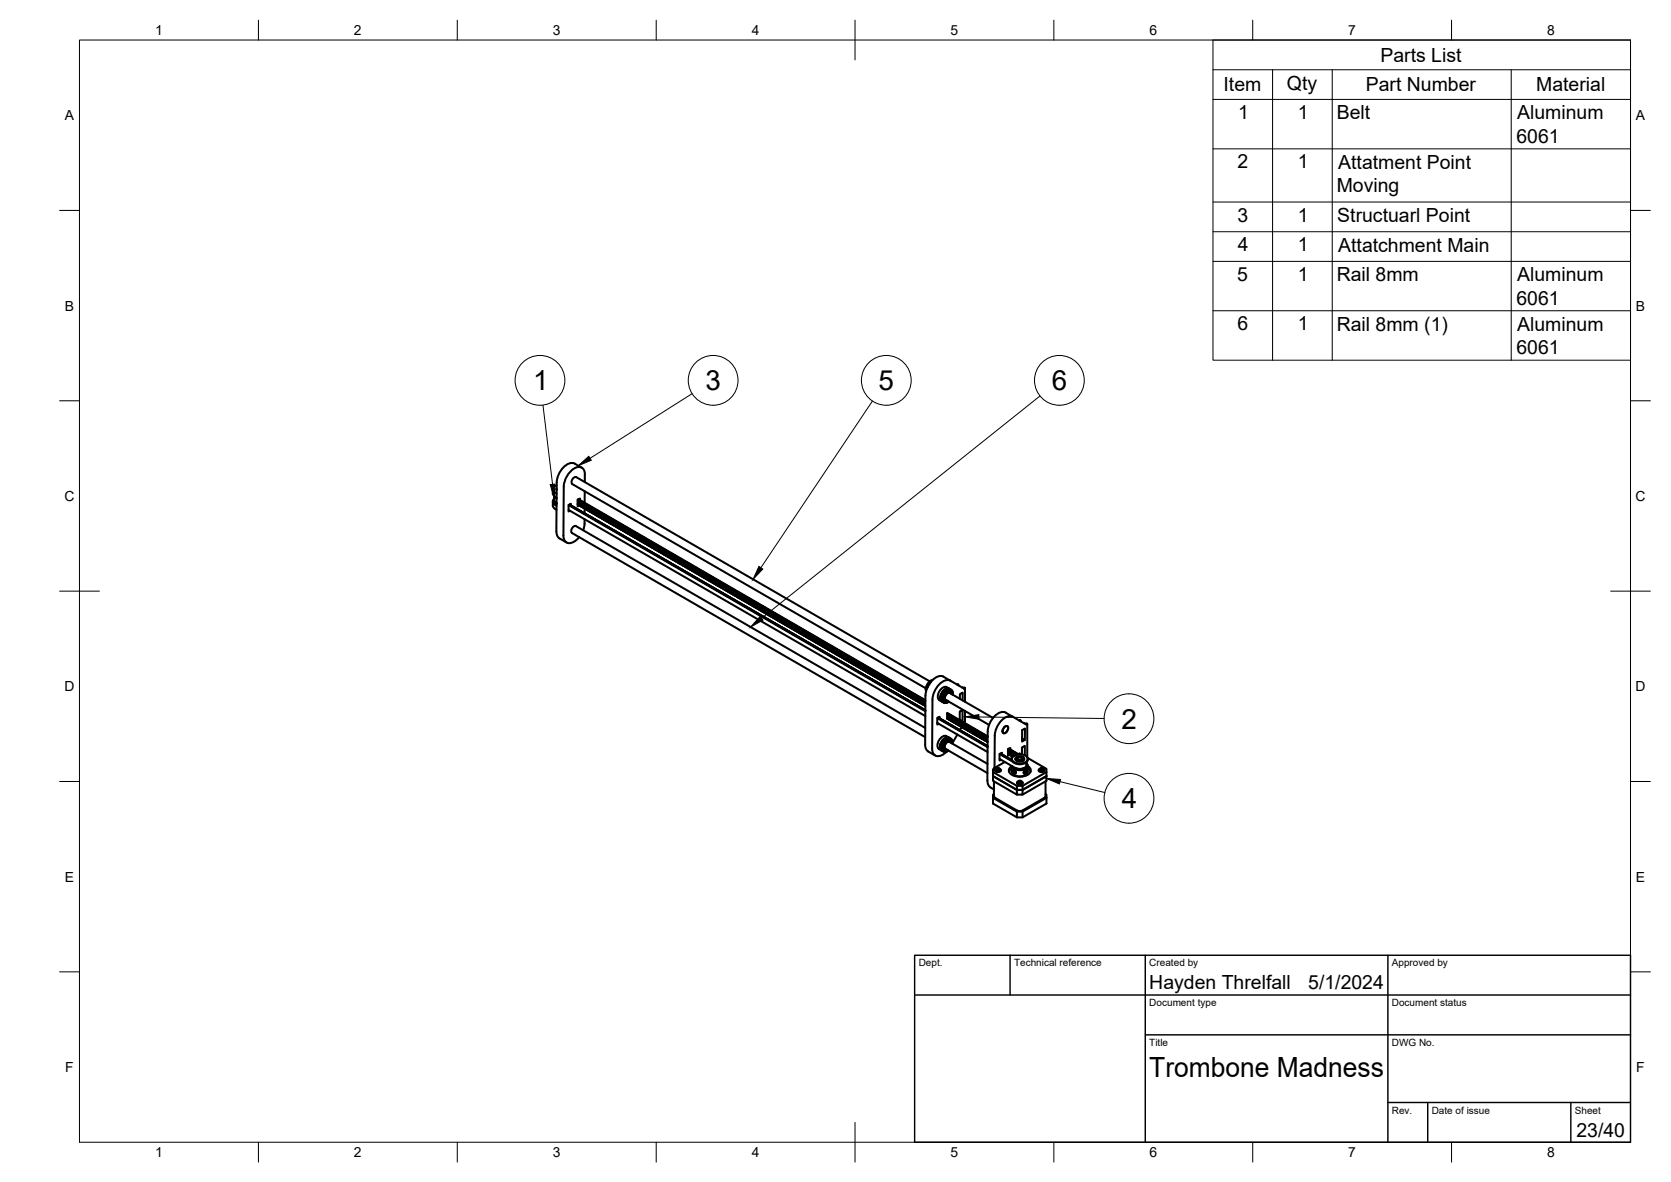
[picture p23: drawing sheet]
<svg xmlns="http://www.w3.org/2000/svg" width="420mm" height="297mm" viewBox="0 0 420 297" stroke-linecap="round" stroke-linejoin="round" font-family="sans-serif">
<defs><g id="words">
<g font-size="7">
<text x="134.1" y="98.1">1</text>
<text x="177.4" y="98.1">3</text>
<text x="220.9" y="98.1">5</text>
<text x="264.5" y="98.1">6</text>
<text x="282" y="183.1">2</text>
<text x="282" y="203.1">4</text>
<text x="289" y="270.6">Trombone Madness</text>
</g>
<g font-size="4.9">
<text x="347.1" y="15.5">Parts List</text>
<text x="307.7" y="23">Item</text>
<text x="323.6" y="22.5">Qty</text>
<text x="343.4" y="23">Part Number</text>
<text x="386.3" y="23">Material</text>
<text x="311.3" y="29.9">1</text>
<text x="326.3" y="29.9">1</text>
<text x="336.1" y="30">Belt</text>
<text x="381.3" y="35.8">6061</text>
<text x="381.5" y="30">Aluminum</text>
<text x="311.2" y="42.3">2</text>
<text x="326.3" y="42.3">1</text>
<text x="336.5" y="42.4">Attatment Point</text>
<text x="336.1" y="48.2">Moving</text>
<text x="311.1" y="55.7">3</text>
<text x="326.3" y="55.7">1</text>
<text x="336.3" y="55.8">Structuarl Point</text>
<text x="311.2" y="63.1">4</text>
<text x="326.3" y="63.1">1</text>
<text x="336.5" y="63.2">Attatchment Main</text>
<text x="311.1" y="70.6">5</text>
<text x="326.3" y="70.6">1</text>
<text x="336.1" y="70.7">Rail 8mm</text>
<text x="381.5" y="70.7">Aluminum</text>
<text x="381.3" y="76.5">6061</text>
<text x="311.1" y="83">6</text>
<text x="326.3" y="83">1</text>
<text x="336.1" y="83.2">Rail 8mm (1)</text>
<text x="381.5" y="83.1">Aluminum</text>
<text x="381.3" y="88.9">6061</text>
<text x="289" y="248.5">Hayden Threlfall</text>
<text x="329" y="248.5">5/1/2024</text>
<text x="396.4" y="285.7">23/40</text>
</g>
<g font-size="3.5">
<text x="39" y="8.8">1</text>
<text x="89" y="8.8">2</text>
<text x="139" y="8.8">3</text>
<text x="189" y="8.8">4</text>
<text x="239" y="8.8">5</text>
<text x="289" y="8.8">6</text>
<text x="339" y="8.8">7</text>
<text x="389" y="8.8">8</text>
<text x="16.3" y="30.2">A</text>
<text x="411.3" y="30.2">A</text>
<text x="16.3" y="78">B</text>
<text x="411.3" y="78">B</text>
<text x="16.2" y="125.9">C</text>
<text x="411.2" y="125.9">C</text>
<text x="16.2" y="173.7">D</text>
<text x="411.2" y="173.7">D</text>
<text x="16.3" y="221.6">E</text>
<text x="411.3" y="221.6">E</text>
<text x="16.4" y="269.4">F</text>
<text x="411.4" y="269.4">F</text>
<text x="39" y="290.8">1</text>
<text x="89" y="290.8">2</text>
<text x="139" y="290.8">3</text>
<text x="189" y="290.8">4</text>
<text x="239" y="290.8">5</text>
<text x="289" y="290.8">6</text>
<text x="339" y="290.8">7</text>
<text x="389" y="290.8">8</text>
</g>
<g font-size="2.5">
<text x="231" y="242.9">Dept.</text>
<text x="255" y="242.9">Technical reference</text>
<text x="289" y="242.9">Created by</text>
<text x="350" y="242.9">Approved by</text>
<text x="289" y="252.8">Document type</text>
<text x="350" y="252.8">Document status</text>
<text x="289" y="262.9">Title</text>
<text x="350" y="262.9">DWG No.</text>
<text x="350" y="279.9">Rev.</text>
<text x="360" y="279.9">Date of issue</text>
<text x="396" y="279.9">Sheet</text>
</g>
</g></defs>
<!-- layer: Visible -->
<g fill="none" stroke="#000" stroke-width=".51">
<path d="M144.9 119.9l88.9 51.3M144.9 119.9a1.16 1.16 0 0 0-1 1.7l88.9 51.4M146.3 117.5l-1.8-1a3.2 3.2 0 0 0-3.6 2l-.8 1.7-.1 1.1-.1 12.3M147 119.3v1.9M147.1 119.3a1.62 1.62 0 0 0-.8-1.8 1.62 1.62 0 0 0-1.9 .2 5.9 5.9 0 0 0-2.6 4.6l-.1 12.3a1.62 1.62 0 0 0 .7 1.7 1.62 1.62 0 0 0 1.9-.1l1.3-1.2M139 124l.3 .6 .7 .5M139 126v1.3l.9 .9M139 123v1M139.3 125.8l.1 .5 .5 .4-.1-.1M139.3 125.7v.1M139.3 125.4a.84 .84 0 0 0 .2 1.4M139.3 124.6l.7 .6-.2-.1"/>
<path d="M139.3 124.7v.9M139.3 125.3a.81 .81 0 0 0 .7 1.1l-.7-.8M139.3 125.3a.86 .86 0 0 0 .6 1.2M139.5 126.8l.4 .3M139.6 124.9l.2 .1M139.8 125.1v.1M139.8 126.6h.1M139.9 133.6l.1 .9 .7 .8M139.9 122.9l.1 .2M140 122.7v.3M140 122a.97 .97 0 0 0-1 .7 .97 .97 0 0 0 .5 1.1l.5 .3M140.7 135.3l1.8 1"/>
<path d="M143 126.9l89.7 51.8M143 128.2l89.7 51.7M143.2 126.9l.1 .1M143.2 126.9h.1M143.2 126.8v.1M143.3 127h.1M143.4 126.9l.2 .1M143.4 127h.1M143.6 127.1l.3 .2M143.6 127v-.4l-.6 .3v1.7l.3-.2M143.6 127.1h.1M143.6 127l-.1 .1"/>
<path d="M143.6 127v.2M143.9 127.3l.1 .1M143.9 127.2v.1M143.9 127.3h.1M144 127.4h.1M144 127.4l.3 .1M144.3 127.5l.1 .1M144.3 127.5h.1M144.3 127.5v.1M144.4 127.6h.1M144.4 127.6l.2 .1M144.6 127.7l.4 .2"/>
<path d="M144.6 127.7h.1M144.7 127.6v.2M145 128h.1M145 127.9v.1M145 127.9h.1M145.1 128h.1M145.1 128l.3 .1M145.2 126.7h.1M145.3 128.2h.2M145.3 125.6v1.2l.3 .1M145.3 125.6l.3 .1M145.3 128.1h.1"/>
<path d="M145.4 128.1v.1M145.4 128.1h-.1M145.4 125.5l-.1 .1M145.4 125.5v.1M145.5 128.2l.6 .3M145.5 125.5l87.2 50.5M145.6 126.9h.1M145.6 125.7h.1M145.6 125.8l.1 1.2 .2 .1M145.7 125.8l.2 .1M145.7 125.7h.1M145.7 128.3v.1"/>
<path d="M145.7 125.7v.1M145.8 125.7v-.4l-.6 .3v1.6l.4-.2M145.9 125.8l.1 .1M145.9 127.1h.1M146 127.1h.1M146 125.9h.1M146 126v1.3M146 127.3h.4M146 128.5v.1M146.1 128.5h-.1M146.1 125.9l.2 .2M146.1 128.5l-.1 .1"/>
<path d="M146.1 128.6h.1M146.2 128.6l.2 .1M146.3 126.1h.1M146.4 128.8l.4 .1M146.4 127.4l.1 .1M146.4 126.2v1.3M146.4 126.2l.1 .1M146.4 128.7v.1M146.4 128.7h.1M146.4 126.2h.1M146.4 126.1v.1M146.6 126.3h.1"/>
<path d="M146.6 127.5h.1M146.7 127.5h.1M146.7 126.3l.1 .1M146.7 126.4v1.3h.3M146.7 126.4l.4 .2M146.8 126.3v.1M146.8 128.9v.1M146.8 126.4h-.1M146.9 129l.2 .1M147 129h-.2M147 130.5v1.5l-.4 1.2M147 123.5v2.9"/>
<path d="M147.1 126.6v1.3h.2M147.1 127.7l-.1 1.3M147.1 129.1l.2 .1M147.1 126.6l.2 .1M147.1 129.1h.1M147.1 129.1v.1M147.1 126.6h.1M147.3 129.2l.2 .1M147.3 127.9h.1M147.3 126.7h.1M147.4 126.7l.1 .1M147.4 127.9v.1"/>
<path d="M147.4 126.8v1.3h.3M147.4 126.8l.3 .1M147.4 129.4l.4 .1M147.5 129.3v.1M147.5 129.3h-.1M147.5 126.8h-.1M147.7 128.1h.1M147.7 126.9h.1M147.7 128.1l.1 .1M147.7 126.9l.1 .1M147.8 129.6l.4 .1M147.8 127v1.3h.3"/>
<path d="M147.8 129.5v.1M147.8 127l.4 .2M147.8 126.9v.1M147.8 129.5h.1M147.8 127h.1M148.1 128.3v.1M148.1 127.3v1.2M148.1 128.5h.3M148.1 129.8h.1M148.2 129.7v.1M148.2 127.1v.1M148.2 127.2l.2 .1"/>
<path d="M148.3 129.8h.1M148.3 129.8l.2 .1M148.4 128.5h.1M148.4 127.3h.1M148.4 128.5l.1 .1M148.4 127.3l.1 .1M148.5 127.5v1.2l.3 .1M148.5 130l.4 .1M148.5 129.9h.1M148.5 127.4l.2 .1M148.5 127.4h.1M148.8 127.5l.1 .1"/>
<path d="M148.8 127.5h-.1M148.8 127.7v1.2l.4 .1M148.9 127.6l.3 .1M148.9 127.5v.1M148.9 130.1v.1M149 130.2h.1M149 130.3h.2M149.1 127.7l.1 .1M149.2 127.9v1.2M149.2 130.4l.4 .1M149.2 129.1l.3 .1M149.2 127.8h.1"/>
<path d="M149.2 130.3v.1M149.3 130.3l-.1 .1M149.3 127.8l.3 .2M149.5 128.1l.1 1.2h.2M149.6 128l.1 .1M149.6 130.5v.1M149.6 128h.1M149.7 130.7h.1M149.7 130.7h.3M149.7 128.1l.2 .1M149.8 129.3l.1 .1M149.9 128.3v1.2l.2 .1"/>
<path d="M149.9 130.8l.1 .1M149.9 128.2l.2 .1M149.9 130.8h.1M149.9 128.2h.1M149.9 130.7v.1M150 130.7l-.1 .1M150 128.2h-.1M150 130.9h.1M150.1 130.8v.1M150.1 130.8l.2 .1M150.1 129.5v.1M150.2 129.5h.1"/>
<path d="M150.2 128.3l.1 .1M150.2 129.6h.1M150.2 128.3h-.1M150.2 128.5v1.2M150.3 131l.4 .1M150.3 129.7l.1 .1M150.3 131h.1M150.3 128.5h.2M150.3 130.9v.1M150.3 128.4v.1M150.4 129.8h.2M150.5 128.5l.1 .1"/>
<path d="M150.6 128.7v1.2M150.6 129.9l.2 .1M150.6 131.2h.1M150.6 128.6l.4 .2M150.7 131.1l-.1 .1M150.7 128.6h.1M150.7 128.6h-.1M150.7 131.3h.1M150.8 131.3l.3 .2M150.9 130h.1M150.9 130h-.1M151 128.9v1.2l.1 .1"/>
<path d="M151 128.9l.1 .1M151 128.8h.1M151 128.8v.1M151 131.3l.1 .2M151.1 131.5l.3 .1M151.2 130.2h.1M151.2 128.9h.1M151.2 130.1h.1M151.3 129l.4 .2M151.3 129.1v1.2l.4 .1M151.3 131.6l.4 .2M151.3 131.6h.1"/>
<path d="M151.4 131.5l-.1 .1M151.7 129.3v1.2l.2 .1M151.7 131.7v.1M151.7 129.2l.2 .1M151.8 131.9h.1M151.9 131.9l.2 .1M151.9 131.9h-.1M151.9 130.6h.1M152 130.6h.1M152 129.3l.1 .1M152 132l.4 .2M152 132h.1"/>
<path d="M152.1 129.4h.1M152.1 132h-.1M152.1 129.4l-.1 .1M152.1 131.9v.2M152.3 129.5h-.3v1.2l.3 .1M152.3 129.5h.1M152.3 130.8h.1M152.3 129.6h.1M152.4 129.7v1.2l.3 .1M152.4 132.2l.1 .1M152.4 132.2v.1M152.4 132.2h.1"/>
<path d="M152.4 129.6h.1M152.4 129.6l.2 .2M152.5 132.3h.1M152.5 132.3h.3l-.1 .1M152.6 129.8l.2 .1M152.7 131h.1M152.7 129.9v1.2M152.7 131.1l.3 .1M152.7 132.4l.1 .1M152.7 129.9l.2 .1M152.8 132.3v.2M152.8 129.8v.1"/>
<path d="M152.9 132.5h.1M152.9 132.5l.2 .1M153 129.9l-.1 .1M153 131.2h.1M153 130h.1M153 130l.3 .2M153.1 130.1v1.2l.3 .1M153.1 132.6l.2 .1M153.1 132.6h.1M153.1 132.6v.1M153.3 132.7l.2 .1M153.3 130.1h.1"/>
<path d="M153.4 130.2h.1M153.4 130.3v1.2l.3 .1M153.4 130.3l.4 .1M153.5 132.8v.1M153.5 132.8h.1M153.5 130.3h.1M153.6 132.9h.1M153.6 132.9l.3 .1M153.7 131.6h.1M153.8 130.5v1.2M153.8 133.1h.2M153.8 131.7l.2 .1"/>
<path d="M153.8 130.4h.1M153.8 133.1h.1M153.8 130.4l.2 .2M154 133.1l.2 .1M154 130.6h.1M154 131.8h.1M154.1 130.6l.1 .2h.2M154.1 131.8h.1M154.1 130.7v1.2l.4 .1M154.2 133.3h.3l.1 .2v-.1M154.4 130.8l.1 .1M154.5 130.9v1.3"/>
<path d="M154.5 132.1l.2 .1M154.5 130.9l.2 .1M154.6 133.5h.1M154.7 133.5l.2 .1M154.7 132.2h.1M154.8 132.2h.1M154.8 131h.1M154.8 131.1v1.3M154.9 133.7l.3 .1M154.9 132.4h.2M154.9 133.6v.1M154.9 131v.1"/>
<path d="M154.9 133.6h.1M154.9 131.1l.3 .1M155.2 132.4h.1M155.2 131.3v1.3h.3M155.2 131.3l.3 .1M155.2 131.3h.1M155.2 131.2l.1 .1M155.3 133.8v.1M155.3 133.9l.5 .2M155.5 132.6l.1 .1M155.5 131.4l.1 .1M155.6 131.6v1.2h.2"/>
<path d="M155.6 131.5l.2 .1M155.6 131.5h.1M155.6 134v.1M155.8 134.1l.2 .1M155.8 132.8h.1M155.8 131.6h.1M155.9 132.8h.1M155.9 131.6v.1M155.9 131.7v1.3l.4 .1M155.9 134.3l.4 .1M155.9 131.7l.3 .1M155.9 134.2v.1"/>
<path d="M156 134.2v.1M156 134.2h-.1M156 131.7h-.1M156.2 131.8l.1 .1M156.3 132v1.2h.2M156.3 131.9l.2 .1M156.3 134.5l.4 .1M156.3 134.4v.1M156.3 131.8v.1M156.3 134.4h.1M156.5 132h.1M156.5 133.2h.1"/>
<path d="M156.5 133.2l.1 .1M156.5 132l.2 .1M156.6 132.2v1.2h.3M156.6 134.7h.1M156.6 132.1h.1M156.7 134.6l-.1 .1M156.7 132.1l.2 .1M156.7 134.6v.1M156.7 134.7h.1M156.8 134.7l.2 .1M156.9 133.4h.1M156.9 132.2h.1"/>
<path d="M156.9 132.2l.1 .1M156.9 133.4l.1 .1M157 132.4v1.2l.3 .1M157 134.9l.4 .1M157 132.2v.1M157 134.8h.1M157 132.3l.3 .1M157 134.8v.1M157.3 132.4l.1 .1M157.3 133.8l.2 .1M157.3 132.6v1.2M157.3 132.5l.2 .1"/>
<path d="M157.3 135.1l.1 .1M157.4 135v.1M157.4 132.5h-.1M157.4 135l-.1 .1M157.4 135.1h.1M157.6 135.1l.1 .1M157.6 135.1h-.1M157.6 132.6h-.1M157.6 133.8l-.1 .1M157.6 132.6h.1M157.6 133.8h.1M157.6 133.8l.1 .1"/>
<path d="M157.6 132.6l.1 .1M157.7 134h.2M157.7 132.8v1.2M157.7 132.8h.2M157.7 135.3l.4 .1M157.7 135.3h.1M157.7 132.7h.1M157.7 135.2v.1M157.7 132.7v.1M157.9 134h.1M157.9 132.8h.1M158 132.8l.1 .1"/>
<path d="M158 134.1h.1M158 133v1.2h.3M158 132.9l.4 .2M158.1 135.5v.1M158.1 135.5h.1M158.1 132.9h.1M158.1 135.4l-.1 .1M158.1 132.9h-.1M158.1 135.4v.1M158.1 135.5l.1 .1M158.2 135.5l.2 .2M158.3 134.2h.1"/>
<path d="M158.3 134.3h.1M158.4 133.2v1.2M158.4 134.4l.2 .1M158.4 135.7l.1 .1M158.4 133.2h.2M158.4 135.7h.1M158.4 133.1v.1M158.4 135.6v.1M158.5 135.8h.1M158.6 135.7l-.1 .1M158.6 135.7l.2 .1M158.6 133.2h.1"/>
<path d="M158.6 134.5h.1M158.6 134.4h.1M158.7 133.2v.2M158.7 134.5h.1M158.7 133.4v1.2l.2 .1M158.7 133.4l.4 .1M158.7 135.9l.4 .1M158.8 135.9h.1M158.8 135.8v.1M158.9 134.7h.2M159.1 133.6v1.2M159.1 134.8l.2 .1"/>
<path d="M159.1 136.1l.1 .1M159.1 136.1h.1M159.1 136v.1M159.1 133.5l.2 .1M159.2 136v.1M159.2 136.2h.1M159.3 136.2l.2 .1M159.3 134.8h.1M159.3 133.6h.1M159.4 134.9h.1M159.4 133.7h.1M159.4 133.8v1.2"/>
<path d="M159.4 135l.4 .1M159.5 136.3l.1 .1M159.5 136.3h.1M159.5 133.7h.1M159.5 133.7l.1 .2M159.5 136.2v.1M159.6 136.4h.1M159.6 136.4l.6 .3M159.6 133.9l.5 .1M159.8 134v1.2l.3 .1M159.8 133.9h.1M159.9 136.4v.2"/>
<path d="M160.1 135.3h.1M160.1 134.1h.1M160.1 134.2v1.2M160.1 135.4l.2 .1M160.2 134.2l.1 .1M160.2 136.7l.1 .1M160.2 136.7h.1M160.2 134.1h.1M160.2 134.1v.1M160.3 136.8h.1M160.4 136.7l.2 .1M160.4 134.2l-.1 .1"/>
<path d="M160.4 135.5h-.1M160.4 135.5h.1M160.4 134.3h.1M160.4 136.8h-.1M160.5 134.4v1.2l.3 .1M160.5 136.9l.4 .2M160.5 136.9h.1M160.5 134.3h.1M160.6 136.8l-.1 .1M160.6 134.3l.3 .2M160.6 136.8v.2M160.8 135.7h.1"/>
<path d="M160.8 134.6v1.2l.3 .1M160.9 134.6l.1 .1M160.9 137.1l.1 .1M160.9 134.5v.1M160.9 137v.1M160.9 137.1h.1M161 137.2l.3 .1M161.1 134.7h-.1M161.2 135.9h.1M161.1 134.7h.1M161.2 134.8v1.2M161.2 136l.2 .1"/>
<path d="M161.2 134.8l.2 .1M161.2 137.3l.1 .1M161.3 134.7l-.1 .1M161.3 137.3v.1M161.3 137.3h-.1M161.3 137.4h.1M161.4 137.4l.2 .1M161.5 136.1h.1M161.5 134.8h.1M161.5 134.9l.1 .1M161.5 135v1.3M161.6 136.2l.3 .1"/>
<path d="M161.6 135l.3 .1M161.6 137.5l.4 .2M161.6 137.5h.1M161.6 137.4v.2M161.9 136.4l.3 .1M161.9 135.2v1.2M161.9 135.2l.3 .1M161.9 137.8h.1M162 137.7v.1M162 135.1l-.1 .1M162 135.1v.1M162 137.7h-.1"/>
<path d="M162 137.8h.1M162.1 137.8l.2 .1M162.2 135.3h.1M162.2 136.5h.1M162.3 137.9h.1M162.3 135.3v.1M162.3 137.9l.1 .1M162.3 135.4h.1M162.4 138h.1M162.4 138l.3 .1M162.5 135.5l-.2-.1-.1 1.3h.3M162.5 136.7h.1"/>
<path d="M162.5 135.5h.1M162.6 136.7h.1M162.6 135.5h.1M162.6 135.6v1.3h.3M162.6 138.2l.4 .1M162.7 135.5v.2h.2M162.7 138.1h-.1M162.7 138.1h.1M162.9 136.9h.1M162.9 135.7h.1M162.9 136.9l.1 .1M163 135.8v1.3h.1"/>
<path d="M163 135.8l.1 .1M163 135.8h.1M163 135.7v.1M163 138.3l.1 .1zM163.1 138.4h.1M163.2 138.4h-.1M163.2 138.4l.2 .1M163.2 135.9h.1M163.2 137.1h.1M163.3 135.9v.1M163.3 137.1h.1M163.3 136v1.3h.3"/>
<path d="M163.3 136l.4 .2M163.3 138.6l.4 .1M163.4 135.9v.1M163.4 138.5v.1M163.4 136h-.1M163.4 138.5h.1M163.6 137.3l.1 .1M163.7 136.3v1.2h.2M163.7 136.1v.1M163.7 138.7l.1 .1M163.7 136.2l.2 .1M163.7 138.7v.1"/>
<path d="M163.8 138.8h.1M163.9 138.8l.2 .1M163.9 136.3h.1M163.9 137.5h.1M164 137.5v.1M164 136.3l.1 .1M164 136.4v1.3h.3M164.1 138.9l.2 .1M164.1 136.4l.2 .1M164.1 136.4h.1M164.1 138.9h.1M164.1 138.9v.1"/>
<path d="M164.3 139l.2 .1M164.3 137.7h.1M164.3 136.5h.1M164.3 136.5l.1 .1M164.3 137.7l.1 .1M164.4 137.9h.3M164.4 136.7v1.2M164.4 139.2h.2M164.4 136.5v.1M164.4 139.1v.1M164.4 136.6l.2 .1M164.5 139.1h-.1"/>
<path d="M164.6 139.2l.2 .1M164.6 136.7h.1M164.7 138h.1M164.7 136.7l.1 .1M164.7 136.9v1.2M164.7 138.1h.3M164.8 139.3v.1M164.8 136.8h.1M164.8 136.8l.2 .1M164.8 139.3h.1M164.9 139.4l.3 .1M165 136.9h.1"/>
<path d="M165 138.1h.1M165 136.9l.1 .1M165 138.1l.1 .1M165.1 137.1v1.2h.2M165.1 137l.2 .1M165.1 139.6l.4 .1M165.1 137h.1M165.2 139.5h-.1M165.2 139.5l-.1 .1M165.3 137.1l.2 .1M165.3 138.3l.1 .1M165.4 137.3v1.2l.4 .1"/>
<path d="M165.4 137.2l.3 .1M165.5 137.2h.1M165.5 139.8l.4 .1M165.5 139.7v.1M165.5 139.7h.1M165.7 137.3l.5 .3M165.8 137.5v1.2M165.8 138.7l.3 .1M165.9 139.9v.1M166.1 137.7v1.2l.4 .1M166.1 137.6l.4 .2M166.2 137.6h.1"/>
<path d="M166.5 137.9v1.2l.2 .1M166.5 137.8h.1M166.5 137.8l.2 .1M166.7 139.1v.1M166.8 139.2h.1M166.8 138h.1M166.8 137.9h-.1M166.8 138.1l.1 1.2 .3 .1M166.9 138.1h.2M166.9 138v.1M167.2 138.1v.1M167.2 138.3v1.2l.4 .1"/>
<path d="M167.2 138.3h.3M167.2 138.2v.1M167.5 138.3l.1 .1M167.6 138.5v1.2l.2 .1M167.6 138.5h.2M167.6 138.4h.1M167.6 138.4v.1M167.8 139.8h.1M167.8 138.5h.1M167.9 139.8h.1M167.9 138.6h.1M167.9 138.7v1.2l.4 .1"/>
<path d="M168 138.6l.6 .4M168.3 138.9v1.2l.2 .1M168.6 139v.1M168.9 139.1h-.3v1.2M168.9 139.1h.1M168.9 139.2h.1M169 139.3v1.2l.2 .1M169 139.3l.4 .2M169 139.2v.1M169 139.3h.1M169.3 139.5v1.2M169.3 139.5l.3 .1"/>
<path d="M169.4 139.4l-.1 .1M169.6 139.6h.1M169.6 139.6l.1 .2h.3M169.7 139.7v1.2l.3 .1M170 139.8h.1M170 139.9v1.3h.4M170 139.9l.4 .1M170.1 139.9h-.1M165.9 140h.1M166 140l.2 .1M166 140v.1M166.2 140.2l.4 .1"/>
<path d="M166.2 140.2h.1M166.2 140.1v.1M166.5 140.4l.2 .1M166.6 140.3l-.1 .1M166.6 140.3v.1M166.7 140.5l.2-.1v.2M166.9 140.6l.1 .1M166.9 140.5v.1M167 140.7h.1M167 140.7h.3M167.2 140.8l.4 .1M167.2 140.8h.1"/>
<path d="M167.3 140.7v.1M167.6 141l.1 .1M167.6 141h.1M167.6 140.9v.1M167.7 141.1h.1M167.8 141.1h.2M167.9 141.2l.5 .2M168 141.1v.1M168 141.1l-.1 .1M168.3 141.4l.4 .1M168.3 141.3v.1M168.5 140.2h.1"/>
<path d="M168.6 140.2h.1M168.6 140.3l.2 .1M168.7 141.6v.1M168.7 141.5l-.1 .1M168.7 141.5v.2M168.7 141.7h.1M168.8 141.7l.3 .1M168.9 140.4h-.1M168.9 140.4h.1M169 141.8l.4 .2M169 141.8h.1M169.1 141.7v.2"/>
<path d="M169.2 140.6h.1M169.3 140.6h.1M169.3 140.7l.3 .1M169.4 142l.1 .1M169.4 142h.1M169.4 142v.1M169.5 142.1h.2l.1 .2M169.6 140.8h.1M169.8 142.1v.2M169.8 142.3h.1M169.9 142.3l.2 .1M170.1 142.4l.4 .2"/>
<path d="M170.1 142.4h.1M170.1 142.4v.1M170.4 140.1v1.3M170.4 141.3l.2 .1M170.4 140v.1M170.4 140.1l.2 .1M170.5 142.5v.2M170.5 142.6v.1M170.5 142.7h.1M170.6 142.7l.2 .1M170.6 140.2h.1M170.6 141.4h.1"/>
<path d="M170.7 140.2h.1M170.7 141.4h.1M170.7 140.3v1.3h.3M170.8 142.9h.1M170.8 140.3l.1 .1M170.8 140.2v.1M170.9 142.9h.1M170.9 142.9l.3 .1M171 140.4l.1 .1M171 141.6l.1 .1M171 140.4h-.1M171.1 140.6v1.2"/>
<path d="M171.1 141.7l.2 .1M171.1 140.5l.4 .2M171.1 143.1h.2M171.1 140.5h.1M171.2 143h-.1M171.3 143.1l.3 .2M171.4 140.6h.1M171.4 141.8h.1M171.4 140.7v1.3M171.4 142h.3M171.5 140.7l.3 .2M171.5 140.6v.1"/>
<path d="M171.5 140.7h.1M171.5 143.2v.1M171.6 143.3h.1M171.7 143.3h-.1M171.7 143.3l.2 .1M171.7 142l.1 .1M171.8 141v1.2h.3M171.8 140.9l.4 .2M171.8 143.5l.4 .1M171.8 143.4v.1M171.8 140.9h.1M171.8 140.8v.1"/>
<path d="M171.9 143.4v.1M171.9 143.4h-.1M172.1 142.2v.1M172.1 141.2v1.2M172.1 142.4h.3M172.2 141.1l.2 .1M172.2 143.7h.4v.2M172.2 143.6v.1M172.2 141.1h.1M172.2 143.6h.1M172.4 141.2h.1M172.4 142.4h.1"/>
<path d="M172.4 141.2l.1 .1M172.4 142.4l.1 .1M172.5 141.4v1.2l.3 .1M172.5 141.3l.3 .1M172.6 141.3h-.1M172.6 143.8l.3 .2M172.8 141.4l.1 .1M172.8 142.8h.3M172.8 141.6v1.2M172.9 141.5l.2 .1M172.9 144.1h.2M172.9 141.5h.1"/>
<path d="M172.9 144v.1M172.9 144h.1M173.1 144.1l.2 .1M173.1 142.8h.1M173.1 141.6h.1M173.1 142.8l.1 .1M173.1 141.6l.1 .1M173.2 141.8v1.2h.3M173.2 141.7h.1M173.3 144.2v.1M173.3 141.7l.2 .1M173.3 144.2l-.1 .1"/>
<path d="M173.3 144.2h.1M173.4 144.3l.2 .1M173.5 141.8h.1M173.5 143v.1M173.5 141.8l.1 .1M173.5 142l.1 1.2 .3 .1M173.6 141.9h.1M173.6 144.4v.1M173.6 141.9l.3 .1M173.6 144.4h.1M173.7 144.4v.1M173.8 144.5l.2 .1"/>
<path d="M173.9 142l.1 .1M173.9 142.2v1.2l.2 .1M173.9 142.1l.2 .1M173.9 144.7h.2M174 142.1h-.1M174 144.6v.1M174 144.6h.1M174.1 144.7h.1M174.1 144.7l.3 .1M174.2 142.2h-.1M174.2 143.4l-.1 .1M174.2 142.2h.1"/>
<path d="M174.2 143.4h.1M174.2 142.2l.1 .1M174.2 143.5h.1M174.3 142.4v1.2l.1 .1M174.3 142.4l.3 .1M174.3 142.3h.1M174.3 142.3v.1M174.3 144.8v.1M174.4 144.8v.2M174.4 144.9h.1M174.4 143.7h.2M174.5 144.9l.2 .1"/>
<path d="M174.5 144.9h.1M174.6 142.6v1.2h.3M174.6 142.6l.4 .1M174.7 142.5l-.1 .1M174.7 145.1l.4 .1M174.7 145.1h.1M174.7 145v.1M174.9 143.9h.1M175 142.8v1.2l.2 .1M175 142.8h.2M175 142.7v.1M175 142.7h.1"/>
<path d="M175 145.3l.4 .1M175.1 145.2l-.1 .1M175.2 142.8h.1M175.2 144.1h.1M175.3 142.9l.3 .1M175.3 144.1h.1M175.3 143v1.2l.4 .1M175.4 145.5l.1 .1M175.4 145.4v.1M175.5 145.6h.1M175.5 145.6h.3M175.6 143l.1 .1"/>
<path d="M175.7 143.2v1.2M175.7 144.4l.2 .1M175.7 145.7l.4 .1M175.7 143.1l.2 .1M175.8 145.6l-.1 .1M175.9 144.5h.1M175.9 143.2l.1 .1M176 144.5h.1M176 143.3h.1M176 144.6l.3 .1M176.1 143.4l.3 .1M176.1 143.3l-.1 1.3"/>
<path d="M176.1 143.3h.1M176.1 145.9l.1 .1M176.1 145.9h.1M176.1 145.8v.1M176.2 146h.1M176.2 146h.3M176.3 144.7h.1M176.4 143.6v1.2l.3 .1M176.4 143.5v.2h.4M176.5 146.1h.1M176.5 146l.3 .2M176.5 146l-.1 .1"/>
<path d="M176.7 144.9h.1M176.7 143.8v1.2M176.7 145l.2 .1M176.7 143.8l.2 .1M176.8 146.3l.1 .1M176.8 143.7v.1M176.8 146.2v.2M176.8 146.2v.1M176.9 146.4h.1M176.9 146.4l.3 .1M177 143.8l-.1 .1M177 145.1h-.1"/>
<path d="M177 143.9h.1M177 145.1h.1M177.1 144v1.2l.3 .1M177.1 143.9h.1M177.2 144l.3 .1M177.2 146.5v.1M177.2 146.4v.1M177.2 146.6h.1M177.3 146.6h.2M177.4 144.2v1.2l.3 .1M177.4 144.2l.3 .1M177.5 144.1v.1"/>
<path d="M177.5 146.7l.4 .2M177.5 146.6v.1M177.5 146.6v.2M177.7 144.3h.1M177.7 145.5h.1M177.8 144.4v1.2l.3 .1M177.8 144.3v.1M177.9 144.4l.1 .1M177.9 146.8v.2M177.9 146.9l.3 .2M178.1 144.5h-.1M178.1 144.5l.3 .2"/>
<path d="M178.1 144.6l.1 1.3 .3 .1M178.2 147.1l.1 .1M178.2 147.1h.1M178.2 147.1v.1M178.3 147.2h.1M178.4 144.7h.1M178.4 147.2l.2 .1M178.4 147.2h.1M178.5 146l.3 .1M178.5 144.8v1.3M178.5 144.8l.3 .1M178.5 144.7v.1"/>
<path d="M178.5 144.8h.1M178.6 147.3l.2 .1M178.6 147.3h.1M178.6 147.2v.2M178.8 144.9h.1M178.8 147.4l.2 .1M178.8 146.1h.1M178.8 144.9l.1 .1M178.9 144.9v.1M178.9 147.5l.1 .1M178.9 145h.1M178.9 147.5v.1"/>
<path d="M179 147.5h-.1M179 147.6h.1M179.1 145.1l-.2-.1-.1 1.3h.3M179.1 145.1h.1M179.1 146.3h.1M179.1 147.6l.2 .2M179.2 146.3v.1M179.2 145.1h.1M179.2 145.3v1.2h.3M179.3 145.1l.2 .2M179.3 147.8h.1M179.3 147.7h.1"/>
<path d="M179.4 147.8h.1M179.4 147.8l.3 .1M179.5 145.3h.1M179.5 146.5h.1M179.5 145.3l.1 .1M179.5 146.5l.1 .1M179.6 145.4v1.3h.1M179.6 145.4l.1 .1M179.6 145.4h.1M179.6 148h.1M179.6 147.9h.1M179.7 147.9h-.1"/>
<path d="M179.7 148l.3 .1M179.8 145.5h.1M179.8 146.7h.1M179.9 145.5v.1M179.9 146.7v.1M179.9 145.7v1.2M179.9 146.9h.3M179.9 145.6l.4 .2M179.9 145.5l.1 .1M180 145.6h-.1M180 148.1v.1M180 148.1l.1 .1"/>
<path d="M180.1 148.2h.1M180.2 148.2h-.1M180.2 148.2l.2 .1M180.2 146.9l.1 .1M180.3 145.9v1.2h.2M180.3 145.8l.2 .1M180.3 145.7v.1M180.3 148.4l.4 .1M180.3 148.3v.1M180.3 145.8h.1M180.4 148.3v.1M180.4 148.3h-.1"/>
<path d="M180.5 145.9h.1M180.5 147.1h.1M180.6 145.9l.1 .1M180.6 147.1v.1M180.6 146.1v1.2h.3M180.7 146l.1 .1M180.7 146h.1M180.7 148.6h.1M180.7 148.5v.1M180.7 148.5h.1M180.8 148.6h.1M180.8 148.6l.3 .2"/>
<path d="M180.9 146.1h-.1M180.9 146.1h.1M180.9 147.3h.1M180.9 147.3l.1 .1M180.9 146.1l.1 .1M181 146.3v1.2l.3 .1M181 146.2h.1M181 146.2l.3 .1M181.1 148.7v.1M181.2 148.8h.1M181.3 148.8l.1 .1M181.3 146.3l.1 .1"/>
<path d="M181.3 146.5v1.2M181.3 147.7l.2 .1M181.4 149l.4 .1M181.4 146.4l.1 .1M181.4 148.9h.1M181.6 146.5h-.1M181.6 147.7l-.1 .1M181.6 146.5h.1M181.6 147.7h.1M181.6 147.8h.1M181.6 146.5l.1 .1M181.7 146.7v1.2h.2"/>
<path d="M181.7 146.6l.2 .1M181.7 146.6h.1M181.7 149.1v.1M181.8 149.1h-.1M181.8 149.1l-.1 .1M181.9 149.2l.2 .1M181.9 146.7l.4 .2M181.9 147.9l.1 .1M182 146.9v1.2l.4 .1M182.1 146.8h.1M182.1 149.4h.1M182.1 149.3v.1"/>
<path d="M182.2 149.4l.3 .1M182.3 146.9l.1 .1M182.4 147.1v1.2M182.4 148.3l.3 .1M182.4 147.1h.2M182.4 149.6h.1M182.4 147v.1M182.5 149.5h.1M182.5 149.5h-.1M182.6 149.6h.2l.1 .2M182.6 147.1l.2 .1M182.7 148.5l.2 .1"/>
<path d="M182.7 147.2l.4 .2M182.8 147.2l-.1 1.3M182.8 147.2h.1M182.8 149.7v.1M182.9 149.8h.1M183 149.8l.2 .1M183 149.8v.1M183 148.6h.1M183 148.6h-.1M183.1 147.5v1.2l.2 .1M183.1 147.5l.2 .1M183.1 147.4h.1"/>
<path d="M183.1 147.4v.1M183.2 150l.3 .1M183.2 149.9v.1M183.2 149.9l-.1 .1M183.3 148.8h.1M183.3 147.5v.1M183.4 147.5h.1M183.4 148.8h.1M183.4 147.6h.1M183.4 147.7l.1 1.2 .3 .1M183.5 147.7l.3 .1M183.5 147.6v.1"/>
<path d="M183.5 150.2h.4v.2M183.5 150.2h.1M183.5 150.1v.1M183.6 150.1v.1M183.8 147.9v1.2l.3 .1M183.8 147.8l.3 .1M183.9 150.4l.1 .1M183.9 150.3v.1M184 150.5h.1M184 150.4l.2 .1M184.1 147.9l.1 .1M184.1 148.1v1.2l.3 .1"/>
<path d="M184.2 148.1h.2M184.2 148h.1M184.2 148v.1M184.2 150.6l.4 .1M184.2 150.6h.1M184.2 150.5v.1M184.3 150.5v.1M184.4 148.1h.1M184.4 149.4h.1M184.4 148.2h.1M184.5 148.3v1.2l.3 .1M184.5 148.2h.1"/>
<path d="M184.6 148.2l.3 .2M184.6 150.7l.1 .2M184.6 150.7v.1M184.7 150.9h.1M184.7 150.9h.3M184.8 148.5l.1 1.2 .2 .1M184.9 148.4l.2 .2M184.9 148.4v.1M184.9 151l.4 .2M184.9 151h.1M185.1 149.8h.1M185.1 148.6h.1"/>
<path d="M185.2 148.6h-.2M185.2 148.7v1.2l.3 .1M185.2 148.7l.3 .1M185.3 148.7h-.1M185.3 151.2l.1 .1M185.3 151.1v.1M185.3 151.2h.1M185.4 151.3l.3 .2M185.5 148.8h.1M185.5 150h.1M185.5 148.9l.1 1.3h.3M185.6 148.9l.3 .1"/>
<path d="M185.6 148.8v.1M185.7 151.3v.2M185.7 151.5h.1M185.9 151.5l.1 .1M185.9 151.5h-.1M185.9 150.2h.1M185.9 149.1v1.3M185.9 150.3l.3 .1M186 149v.1M186 151.6l.2 .1M186 149.1l.2 .1M186 151.6h.1"/>
<path d="M186 151.5v.2M186.2 149.2h.1M186.2 150.4h.1M186.2 149.2l.1 .2h.3M186.2 151.6l.2 .1M186.3 149.3v1.3l.3 .1M186.3 151.8l.4 .1 .1 .2M186.3 151.8h.1M186.4 151.7v.2M186.4 151.8h-.1M186.6 149.4l.1 .1M186.6 149.5v1.3"/>
<path d="M186.6 150.8h.2M186.6 149.5l.3 .1M186.7 149.5h-.1M186.7 151.9v.2M186.8 152.1h.1M186.9 150.8h-.1M186.9 149.6h.1M186.9 150.8h.1M186.9 152.1l.2 .1M186.9 152.1h-.1M186.9 149.6l.1 .1M187 149.7v1.3"/>
<path d="M187 151h.2M187 149.6v.1M187 149.7l.2 .1M187 152.2l.4 .2M187.1 152.2h.1M187.1 152.2h-.1M187.1 152.2v.1M187.2 149.8h.1M187.2 151h.1M187.3 151v.1M187.3 149.8h.1M187.3 150v1.2h.3"/>
<path d="M187.3 149.9l.4 .2M187.4 149.8v.1M187.4 149.9h-.1M187.4 152.4l.4 .2M187.4 152.3v.2M187.4 152.4h.1M187.6 151.2h.1M187.6 151.2l.1 .1M187.7 150.2v1.2M187.7 151.4h.2M187.7 150.1l.3 .1M187.7 150.1h.1"/>
<path d="M187.8 152.6v.1M187.8 152.6h-.1M187.9 152.7h.1M187.9 152.7l.2 .1M188 151.4h.1M188 150.2l.1 .1M188 150.4v1.2l.4 .1M188.1 150.3l.2 .1M188.1 150.2v.1M188.1 150.3h.1M188.1 152.9h.1M188.1 152.8h.1"/>
<path d="M188.2 152.8h-.1M188.2 152.9h.1M188.3 152.9l.2 .1M188.3 150.4l.1 .1M188.4 150.6v1.2l.3 .1M188.4 150.5l.4 .2M188.4 150.5h.1M188.4 150.4v.1M188.5 153.1h.1M188.6 153.1h.1M188.7 153.1h-.1M188.7 153.1l.2 .1"/>
<path d="M188.7 150.8v1.2M188.7 152h.3M188.8 150.7h.1M188.8 150.7l.1 .1M188.8 153.3l.4 .1M188.8 153.2v.1M188.9 153.2h-.1M189 150.8h-.1M189 152h.1M189 150.8h.1M189 152l.1 .1M189 150.8l.1 .1"/>
<path d="M189.1 151v1.2l.3 .1M189.1 150.9l.3 .1M189.1 150.9h.1M189.2 150.9h-.1M189.2 153.5h.1M189.2 153.4v.1M189.2 153.4h.1M189.3 153.5h.1M189.3 153.5l.3 .1M189.4 151l.1 .1M189.4 152.4h.3M189.4 151.2v1.2"/>
<path d="M189.4 151.1l.4 .2M189.5 151.1h.1M189.6 153.6v.1zM189.6 153.7h.1M189.7 151.2h.1M189.7 152.4h.1M189.7 153.7h.1M189.7 152.4l.1 .1M189.7 153.7l.2 .1M189.8 151.4v1.2M189.8 152.6l.2 .1M189.8 151.3h.1"/>
<path d="M189.9 151.3l.1 .1M189.9 153.9h.2M189.9 153.8h.1M190.1 152.6h.1M190.1 151.4h.1M190.1 153.9l.2 .1M190.1 152.7h.1M190.1 151.4l.1 .1M190.1 151.6l.1 1.2h.2M190.2 151.5l.4 .2M190.2 151.5h.1M190.2 154.1h.1"/>
<path d="M190.2 154v.1M190.3 154h-.1M190.3 154v.1M190.3 154.1l.3 .1M190.5 152.9h.1M190.5 151.8v1.2l.2 .1M190.5 151.8l.2 .1M190.6 151.7l-.1 .1M190.6 154.3h.1M190.6 154.2v.1M190.7 154.3l.3 .1M190.8 151.8h-.1"/>
<path d="M190.8 153.1h-.1M190.8 151.8h.1M190.8 153v.1M190.8 151.9l.1 .1M190.8 153.1h.1M190.9 152v1.2l.1 .1M190.9 152l.3 .1M190.9 154.5h.1M191 154.4v.1M191 154.4h-.1M191 153.3h.2M191 154.5l.3 .1"/>
<path d="M191.2 152.2v1.2l.3 .1M191.2 152.2l.4 .1M191.3 152.1l-.1 .1M191.3 154.6v.1M191.3 154.6l.1 .2M191.4 154.7h.1M191.5 154.7l.2 .1M191.5 154.7h-.1M191.5 153.5h.1M191.6 152.4v1.2l.2 .1M191.6 152.4h.2M191.6 152.3v.1"/>
<path d="M191.6 152.3h.1M191.6 154.9l.4 .1M191.7 154.8l-.1 .1M191.7 154.8v.1M191.8 152.4h.1M191.8 153.7h.1M191.9 152.5l.1 .2 .2-.1M191.9 153.7h.1M191.9 152.6v1.2l.3 .1M192 155.1h.1M192 155v.1M192 155l.4 .1v.2"/>
<path d="M192.2 152.7h.1M192.2 153.9h.1M192.3 152.8v1.2M192.3 154l.2 .1M192.3 152.8h.2M192.3 152.7h.1M192.3 152.7v.1M192.3 155.3h.1M192.4 155.2v.1M192.5 155.4h.1M192.5 155.4h.2M192.5 152.9h.1"/>
<path d="M192.5 154.1h.1M192.6 154.1h.1M192.6 152.9h.1M192.6 153v1.2l.3 .1M192.6 153l.4 .1M192.7 152.9l-.1 .1M192.7 152.9h.1M192.7 155.5l.4 .1M192.7 155.5h.1M192.7 155.4v.1M192.9 154.3h.1M193 153.2v1.2l.3 .1"/>
<path d="M193 153.1v.1M193 153.2l.4 .1M193.1 155.7v.1M193.1 155.7h.1M193.1 155.6v.1M193.2 155.8h.1M193.3 155.7l-.1 .1M193.3 154.5h.1M193.3 155.7l.2 .1M193.3 153.4v1.3M193.3 154.6l.2 .1M193.3 153.4l.2 .1"/>
<path d="M193.4 153.3h.1M193.4 153.3l-.1 .1M193.4 155.9l.4 .1M193.4 155.9h.1M193.5 153.5l.2 .1M193.6 154.7h-.1M193.6 154.7h.1M193.7 153.6v1.3M193.7 154.9h.2M193.7 153.6l.4 .1M193.8 156.1l.1 .1M193.8 156h.1"/>
<path d="M193.9 154.9h.1M193.9 156.2l.3 .2M194 155l.3 .1M194 153.8v1.3M194 153.8l.3 .1M194.1 153.7v.1M194.1 153.8h-.1M194.2 156.2v.1M194.2 156.4h.1M194.3 156.4h.2M194.3 153.9h.1M194.3 155.1h.1"/>
<path d="M194.3 153.9l.1 .1M194.4 154v1.3h.2M194.4 153.9v.1M194.4 154l.6 .3M194.5 156.5l.4 .2M194.5 156.5h.1M194.5 156.4v.2M194.5 156.4v.1M194.6 155.3h.1M194.7 155.3h.1M194.7 154.2l.1 1.3 .3 .1M194.8 156.7l.4 .2"/>
<path d="M194.8 156.7h.1M194.9 156.6v.2M194.9 156.7h-.1M195 154.3l.1 .1M195.1 154.4v1.3h.2M195.1 154.4l.2 .1M195.1 154.3v.1M195.1 154.4h.1M195.2 156.9l.1 .1M195.2 156.9h.1M195.4 154.5h-.1M195.4 155.7h-.1"/>
<path d="M195.4 155.7h.1M195.4 154.5h.1M195.4 155.7v.1M195.4 154.5l.1 .1M195.4 157l.2 .1M195.4 157h-.1M195.5 154.5v.1M195.5 154.6h.1M195.5 157.1l.4 .2M195.6 157.1h-.1M195.6 157v.2M195.7 155.9l.1 .1"/>
<path d="M195.8 154.9v1.2h.3M195.8 154.8l-.3-.2-.1 1.3h.3M195.8 154.7v.1M195.9 154.8l.1 .1M195.9 157.3l.2 .1M195.9 157.3v.1M195.9 157.3h.1M196.1 154.9h-.1M196.1 154.9h.1M196.1 156.1h.1M196.1 154.9l.1 .1M196.1 157.4l.2 .1"/>
<path d="M196.2 155.1v1.2h.1M196.2 155l.1 .1M196.2 155h.1M196.2 157.6h.1M196.2 157.5h.1M196.3 157.5h-.1M196.3 157.5v.1M196.3 155.1l.2 .1M196.4 157.6h.1M196.4 157.6l.2 .1M196.4 156.3h-.1M196.4 156.3h.1"/>
<path d="M196.4 155.1h.1M196.4 156.3l.1 .1M196.5 155.3v1.2M196.5 156.5h.3M196.5 155.2l.3 .1M196.5 155.1v.1M196.6 157.8h.1M196.6 157.7v.1M196.6 157.7h.1M196.7 157.8h.3v.2M196.8 155.3h.1M196.8 155.3l.1 .1"/>
<path d="M196.8 156.6h.1M196.8 155.5l.1 1.2h.2M196.9 155.4l.2 .1M196.9 155.4h.1M197 157.9v.1M197 158h.1M197.1 155.5h.1M197.1 156.7h.1M197.1 155.5l.2 .1M197.1 156.7l.1 .1M197.2 158l.1 .1M197.2 158h-.1"/>
<path d="M197.2 155.7v1.2h.3M197.2 155.6l.2 .1M197.3 155.6h-.1M197.3 155.6h.1M197.3 158.2l.4 .1M197.3 158.1v.1M197.3 158.1h.1M197.5 155.7h-.1M197.5 156.9h.1M197.5 155.7h.1M197.5 155.7l.1 .1M197.5 157h.1"/>
<path d="M197.5 155.9l.1 1.2 .3 .1M197.6 155.8v.1h.3M197.7 158.4h.3v.2M197.7 158.3v.1M197.7 158.3h-.1M197.9 155.9l.1 .1M197.9 156.1v1.2M197.9 157.3l.2 .1M198 156l.1 .1M198 158.6h.1M198 158.5v.1M198.1 158.6h.1"/>
<path d="M198.2 156.1h-.1M198.2 157.4h-.1M198.2 156.1h.1M198.2 157.3h.1M198.2 157.4h.1M198.2 156.1l.1 .1M198.2 158.6h.1M198.2 158.6l.2 .1M198.3 156.3v1.2l.3 .1M198.3 156.2l.6 .3M198.3 156.2h.1M198.4 158.8l.3 .1"/>
<path d="M198.4 158.7h.1M198.6 157.6h.1M198.6 156.5v1.2M198.6 157.7l.3 .1M198.7 156.4h.1M198.7 158.9l.1 .1M198.8 158.9v.1M198.8 159h.1M198.9 159l.2 .1M198.9 157.7v.1M198.9 156.6h.1M198.9 157.8h.1"/>
<path d="M199 156.7v1.2M199 157.9l.3 .1M199 156.7h.3M199 156.6v.1M199.1 159.2h.1M199.1 159.1v.1M199.1 159.1h.1M199.2 159.2l.3 .1M199.3 156.7l.1 .1M199.3 156.9v1.2l.4 .1M199.4 156.8l.3 .2M199.4 156.8h.1"/>
<path d="M199.4 159.4h.1M199.5 159.3h.1M199.5 159.4h.1M199.6 159.4l.2 .1M199.7 157.1v1.2l.2 .1M199.7 157.1l.2 .1M199.7 157h.1M199.7 157v.1M199.8 159.6h.1M199.8 159.5h.1M199.8 159.5v.1M199.9 159.6l.3 .1"/>
<path d="M199.9 157.1v.1M200 157.1h.1M200 158.4h.1M200 157.2h.1M200 158.4h-.1M200 157.3v1.2l.4 .1M200.1 157.2h.1M200.1 157.2l.3 .2M200.1 159.8h.3M200.1 159.7v.1M200.2 159.7l-.1 .1M200.2 159.7v.1"/>
<path d="M200.4 159.8l.1 .1M200.4 157.5v1.2l.2 .1M200.4 157.4v.1l.3 .1M200.5 160h.1M200.5 159.9v.1M200.5 159.9l.4 .2M200.7 158.8h.1M200.7 157.6h.1M200.7 158.9l.2 .1M200.8 157.7l.2 .1M200.8 157.6h.1M200.8 157.6l-.1 1.3"/>
<path d="M201 159h-.1M201 157.7l.1 .1M201 159h.1M201.1 157.9v1.2l.2 .1M201.1 157.9l.4 .1M201.1 157.8v.1M201.2 157.9h-.1M201.3 159.2h.1M201.4 159.2h.1M201.4 158.1v1.2l.3 .1M201.5 158.1l.2 .1M201.5 158v.1"/>
<path d="M201.7 158.2h.1M201.7 159.4h.1M201.7 158.2l.1 .1M201.8 158.3v1.3h.2M201.8 158.3l.2 .1M201.9 158.3h-.1M202.1 158.4h.1M202.1 159.6h.1M202.1 158.5l.1 1.3 .3 .1M202.2 158.5l.3 .2M202.2 158.4v.1M202.5 158.7v1.3"/>
<path d="M202.5 160h.3M202.6 158.7l.2 .1M202.6 158.6v.1M202.8 158.8h.1M202.9 158.9v1.3l.3 .1M202.9 158.8v.1M202.9 158.9l.1 .1M203.2 159l.1 .1M203.2 159h-.1M203.2 159.2v1.2h.3M203.2 159.1l.3 .1M203.3 159.1h-.1"/>
<path d="M203.5 159.2h.1M203.5 159.2l.1 .1M203.6 159.3v1.3M203.6 159.3l.2 .1M203.6 159.3h.1M203.8 159.4h.1M203.9 159.4l.1 .1M203.9 159.6v1.2h.3M203.9 159.5l.4 .2M204 159.4v.1M204 159.5h-.1M204.3 159.8v1.2"/>
<path d="M204.3 159.7l.2 .1M204.3 159.7h.1M204.5 159.8h.1M204.6 159.8l.1 .1M204.6 160v1.2l.4 .1M204.6 159.9l.3 .1M204.7 159.9h.1M200.8 160.2h.1M200.9 160.1l-.1 .1M200.9 160.3h.1M201 160.2l.2 .1M201.2 160.4l.4 .1"/>
<path d="M201.2 160.4h.1M201.2 160.3v.1M201.6 160.5v.1M201.6 160.5v.2M201.6 160.7h.1M201.7 160.7h.2M201.9 160.8l.1 .1M201.9 160.8h.1M201.9 160.8v.1M202 160.9h.1M202 160.9l.3 .1M202.2 161l.1 .1"/>
<path d="M202.3 161h.1M202.3 161h-.1M202.3 160.9v.1M202.4 161.1h.2M202.6 161.1l.1 .2M202.6 161.1v.2M202.8 160h.1M202.8 161.3h-.1M202.8 161.3l.2 .1M202.9 161.4l.4 .1M203 161.4h.1M203 161.3v.1"/>
<path d="M203.3 161.6l.4 .1v.2M203.3 161.6h.1M203.3 161.5v.2M203.4 161.5l-.1 .1M203.5 160.4h.1M203.5 160.4l.1 .1M203.6 160.6h.2M203.7 161.8l.1 .1M203.8 161.9h.1M203.8 160.6h.1M203.9 160.6v.1M203.9 161.9l.2 .1"/>
<path d="M203.9 161.9h-.1M204 162l.4 .1v.2M204 162h.1M204.1 162h-.1M204.2 160.8l.1 .1M204.3 161h.2M204.4 162.1v.2M204.5 162.3l.3 .1M204.5 161h.1M204.6 161v.1M204.7 162.5l.4 .1M204.7 162.4v.1"/>
<path d="M204.8 162.4h-.1M204.8 162.4v.1M204.9 160l.1 .1M205 161.4l.3 .1M205 160.2v1.2M205 160.1l.4 .2M205 160.1h.1M205.1 162.6h.1M205.1 162.6l.1 .1M205.2 162.7l.3 .1M205.3 160.4v1.2M205.3 161.6h.3"/>
<path d="M205.4 160.3h.1M205.4 160.3l.2 .1M205.5 162.8v.1M205.5 162.9h.1M205.6 160.4h.1M205.6 161.6h.1M205.6 161.7h.1M205.6 160.4l.1 .1M205.6 162.9l.2 .1M205.7 162.9h-.1M205.7 160.6v1.2h.2M205.7 160.5l.3 .1"/>
<path d="M205.7 160.5h.1M205.8 163l.2 .1M205.8 163h.1M205.8 163v.1M205.9 161.8l.1 .1M206 160.6l.1 .1M206 163.1l.2 .1M206 160.8v1.2l.3 .1M206 160.8h.3M206.1 160.7l-.1 .1M206.1 160.7h.1M206.1 163.2l.1 .1"/>
<path d="M206.2 163.2l.3 .2M206.2 163.2v.1M206.3 162h.1M206.3 160.9h.1M206.3 162.1h.1M206.4 161v1.2l.2 .1M206.4 160.9h.1M206.4 160.9l.2 .1M206.5 163.4v.1M206.5 163.4l.1 .1M206.6 163.5h.1M206.6 162.3h.1"/>
<path d="M206.7 161h.1M206.7 162.3h.1M206.7 161l.1 .1M206.7 163.5h-.1M206.7 163.5l.2 .1M206.7 161.2l.1 1.2h.2M206.8 161.2l.3 .1M206.8 161.1v.1M206.8 163.7h.2M206.9 163.6h-.1M206.9 163.6h.1M207 163.7l.2 .1"/>
<path d="M207 162.5h.1M207.1 161.4v1.2l.2 .1M207.1 161.3l.2 .2M207.1 161.3h.1M207.2 163.9h.1M207.2 163.8v.1M207.2 163.8h.1M207.3 163.9h.1M207.4 161.4l-.1 .1M207.4 162.7h-.1M207.4 163.9l.2 .1M207.4 161.4h.1"/>
<path d="M207.4 162.7h.1M207.4 161.5l.3 .1M207.4 161.6l.1 1.2 .3 .1M207.5 164.1l.5 .1M207.6 164v.1M207.6 164h.1M207.7 161.6h.1M207.8 161.7h.1M207.8 161.8v1.2M207.8 163l.2 .1M207.8 161.8l.4 .1M207.8 161.7v.1"/>
<path d="M207.9 164.3l.4 .1M207.9 164.2v.1M207.9 164.2h.1M208.1 163.1h-.1M208.1 163.1h.1M208.2 161.9v.1M208.2 161.9h.1M208.3 164.4v.1zM208.4 164.5v.1M208.4 162.1l-.2-.1v1.2l.2 .1M208.4 164.5l.3 .1M208.4 162h.1"/>
<path d="M208.4 163.3h.1M208.4 162.1l.5 .2M208.5 162.2v1.2l.3 .1M208.6 164.7l.4 .1M208.6 164.6v.1M208.7 164.6v.1M208.8 163.5h.1M208.9 162.4v1.2M208.9 163.6l.2 .1M208.9 162.4l.2 .1M208.9 162.3v.1M209 164.9h.1"/>
<path d="M209 164.8v.1M209 164.8l.3 .3M209.1 163.7h.1M209.1 162.5h.1M209.2 162.5v.1M209.2 163.7h.1M209.2 162.6v1.2l.4 .1M209.2 162.6l.8 .3M209.3 165.1h.1M209.4 165l-.1 .1M209.4 165.2h.1M209.5 165.2h.2"/>
<path d="M209.6 162.8v1.2l.3 .1M209.6 162.7v.1M209.7 165.3l.1 .1M209.7 165.3h.1M209.7 165.2v.1M209.8 165.4h.3M209.9 164.1h.1M209.9 163v1.3M209.9 164.2l.2 .1M210 162.9v.1M210 163l.1 .1M210.1 165.4v.1"/>
<path d="M210.1 165.4v.2M210.1 165.6h.1M210.2 163.1h-.1M210.2 164.3h-.1M210.2 165.6h.2v.1M210.2 164.3h.1M210.2 163.1h.1M210.2 163.1l.1 .2h.3M210.3 163.2v1.3l.3 .1M210.4 165.7l.1 .1M210.4 165.7h.1M210.5 165.8h.1"/>
<path d="M210.5 165.8h.3M210.6 163.3l.1 .1M210.7 163.3v.1M210.7 163.4h-.1M210.7 165.9l.4 .1 .1 .2M210.8 165.8l-.1 .1M210.9 163.5l-.3-.1v1.3h.2M210.9 163.5h.1M210.9 164.7h.1M210.9 163.5l.1 .1M210.9 164.7h-.1M211 163.6v1.3h.3"/>
<path d="M211 163.5v.1M211 163.6l.4 .2M211.1 166v.1M211.2 166.2h.1M211.3 164.9v.1M211.3 166.2h-.1M211.3 166.1l.2 .1M211.3 163.9v1.2l.4 .1M211.4 163.8l.3 .2M211.4 163.7v.1M211.4 166.3l.4 .2M211.5 166.3h.1"/>
<path d="M211.5 166.2v.2M211.5 166.2l-.1 .1M211.7 164v1.3h.2M211.7 164l.2 .1M211.7 164h.1M211.8 166.5l.5 .3M211.8 166.5h.1M211.8 166.4v.2M212 164.1h-.1M212 165.3h-.1M212 164.1h.1M212 165.3h.1"/>
<path d="M212 165.3v.1M212 164.1l.1 .1M212 165.5h.3M212.1 164.1v.1M212.1 164.2h.1M212.2 166.7v.1M212.2 166.7h.1M212.2 166.7h-.1M212.3 165.6h.1M212.4 166.8l.1 .1M212.4 164.5v1.2l.3 .1M212.4 164.4l.3 .1"/>
<path d="M212.4 164.4l-.3-.2-.1 1.3M212.4 164.4h.1M212.5 164.4h-.1M212.5 166.9l.4 .2M212.5 166.8h.1M212.7 164.5h.1M212.7 165.7h.1M212.7 164.5l.1 .1M212.7 164.7v1.2h.2M212.8 164.6l.1 .1M212.8 164.6h.1M212.9 167.1v.1z"/>
<path d="M213 164.7h-.1M213 165.9h-.1M213 164.7h.1M213 165.9h.1M213 166h.1M213 164.7l.1 .1M213.1 167.2l.1 .1M213.1 167.2h-.1M213.1 164.9v1.2l.3 .1M213.1 164.8l.3 .1M213.1 164.8h.1M213.2 167.4h.1"/>
<path d="M213.2 167.3h.1M213.3 167.3v.1M213.3 167.4l.3 .1M213.4 164.9l.1 .1M213.4 165.1l.1 1.2h.2M213.5 165.1h.2M213.5 165v.1M213.6 167.6h.3l.1 .2M213.6 167.5v.1M213.6 167.5h.1M213.7 165.1h.1M213.7 166.3h.1"/>
<path d="M213.7 165.1l.1 .1M213.7 166.4h.1M213.8 165.3v1.2h.3M213.8 165.2l.3 .1M213.8 165.2h.1M213.9 165.2h-.1M214 167.7v.1M214 167.8h.1M214.1 165.3h.1M214.1 166.6h.1M214.1 165.3l.1 .1M214.1 167.8l.2 .1"/>
<path d="M214.1 167.8h.1M214.1 165.5l.1 1.2 .3 .1M214.2 165.4h.1M214.2 165.4l.3 .1M214.3 168l.4 .1M214.3 167.9v.1M214.3 167.9h.1M214.5 165.6h.1M214.5 165.7v1.2M214.5 166.9l.2 .1M214.5 165.7l.2 .1M214.6 165.6l-.1 .1"/>
<path d="M214.6 168.1v.1M214.7 168.1l.3 .2M214.7 168.1v.1M214.7 165.8h.2M214.8 167h-.1M214.8 165.7h.1M214.8 167h.1M214.9 167.1l.1 .1M214.9 165.9v1.2M214.9 165.8l.3 .2M214.9 165.8h.1M215 168.4h.1"/>
<path d="M215 168.3h.1M215.1 168.4h.1M215.1 168.4l.3 .1M215.2 167.2h.1M215.2 167.2h-.1M215.2 166.1v1.2M215.2 167.3l.3 .1M215.3 166h.1M215.3 166l.3 .2M215.3 168.6h.1M215.3 168.5v.1M215.4 168.5h-.1"/>
<path d="M215.4 168.5v.1M215.4 168.6h.3l.1 .2M215.5 167.4h.1M215.6 166.3v1.2M215.6 167.5l.3 .1M215.6 166.3l.7 .3M215.6 166.2v.1M215.7 168.7v.1M215.8 168.8h.1M215.8 168.8l.3 .1M215.9 166.5v1.2l.4 .1M216 169l.4 .1"/>
<path d="M216.1 168.9v.1M216.1 168.9h-.1M216.3 166.7v1.2M216.3 167.9l.2 .1M216.3 166.6h.1M216.3 166.6l.2 .2M216.4 169.2l.4 .1M216.4 169.1v.1M216.4 169.1h.1M216.5 166.8h.1M216.5 166.7h.1M216.6 168h.1"/>
<path d="M216.6 166.8h.1M216.6 168h-.1M216.6 166.9v1.2l.3 .1M216.7 166.8v.1M216.7 166.9l.3 .1M216.8 169.3v.1M216.8 169.4h.1M216.9 168.2h.1M216.9 169.4l.2 .1M217 167.1v1.2l.2 .1M217 167.1l.3 .1M217.1 169.6l.4 .1"/>
<path d="M217.1 169.5v.1M217.3 168.4h.1M217.3 167.2h.1M217.3 167.3v1.2l.3 .1M217.3 167.3l.3 .1M217.4 167.2v.1M217.4 167.3h.1M217.4 169.8l.4 .2M217.5 169.8h.1M217.5 169.7v.1M217.6 168.6h.1M217.6 167.4h.1"/>
<path d="M217.7 167.5v1.3l.3 .1M217.7 167.5l.4 .1M217.7 167.4v.1M217.7 167.5h.1M217.8 170h.1M217.8 169.9v.1M217.9 170.1h.1M218 170l.2 .1M218 170h.1M218 167.7v1.2l.3 .1M218 167.7l.3 .1M218.1 167.7h.1"/>
<path d="M218.1 167.6v.1M218.2 170.2l.3 .1M218.2 170.2h.1M218.2 170.1v.1M218.3 167.8h.1M218.3 169h.1M218.3 167.8l.1 .1M218.4 167.9v1.3h.2M218.4 167.9l.2 .1M218.4 167.8v.1M218.4 167.9h.1M218.5 170.4h.2"/>
<path d="M218.7 169.2h.1M218.7 168h.1M218.7 169.2v.1M218.7 168.2v1.2M218.7 170.4l.2 .2M218.8 169.4h.1M218.8 168.1l.2 .1M218.8 168v.1M218.9 170.6v.1M218.9 170.6h.1M218.9 170.5v.1M218.9 169.4l.2 .1"/>
<path d="M219 170.7h.1M219 168.2l.1 .1M219 170.7h.3M219.1 169.6h.2M219.1 168.3v1.3M219.1 168.3l.2 .1M219.2 168.2v.1M219.2 170.8h.1M219.3 170.7l.3 .2M219.3 170.7v.1M219.4 168.4h-.1M219.4 169.6h-.1"/>
<path d="M219.4 168.4h.1M219.4 169.6h.1M219.4 169.6l.1 .1M219.4 168.4l.1 .1M219.5 168.6v1.2h.2M219.5 168.5l.4 .2M219.5 168.4v.1M219.5 168.5h.1M219.6 170.9v.2M219.6 170.9l.2 .2M219.7 171.1h.1M219.7 169.8h.1"/>
<path d="M219.8 169.8v.1M219.8 168.8v1.2h.3M219.8 171.1l.2 .1M219.8 168.7l.3 .1M219.9 168.7h-.1M219.9 171.2l.4 .1M219.9 171.2h.1M220 171.1v.1M220 171.2h-.1M220.1 168.8h.1M220.1 170h.1M220.1 170l.1 .1"/>
<path d="M220.1 168.8l.1 .1M220.2 169v1.2M220.2 170.2h.1M220.2 168.9l.2 .1M220.2 168.9h.1M220.3 171.3l.1 .2M220.3 171.3v.2M220.4 171.5h.1M220.4 169h-.1M220.4 169h.1M220.4 170.2h.1M220.4 171.5h.2v.1"/>
<path d="M220.5 170.3h.1M220.5 169l.1 .1M220.5 169.2v1.2l.4 .1M220.5 169.1l.4 .2M220.5 169.1h.1M220.6 169.1h-.1M220.6 171.6h.1M220.7 171.6h-.1M220.7 171.7h.1M220.8 171.7h.1M220.9 169.4v1.2M220.9 171.7l.1 .1"/>
<path d="M220.9 170.6h.2M220.9 169.3h.1M220.9 169.3l.2 .1M221 171.8l.1 .1M221 171.8h.1M221.1 169.4h-.1M221.1 169.4h.1M221.1 170.6h.1M221.1 171.9l.3 .2M221.2 169.4l.1 .1M221.2 170.7h.1M221.2 169.6v1.2l.4 .1"/>
<path d="M221.2 169.5l.3 .1M221.3 169.5h.1M221.3 169.5h-.1M221.4 171.9v.2M221.5 172.1l.2 .1M221.5 169.6l.1 .1M221.6 171l.3 .1M221.6 169.8v1.2M221.6 169.8h.2M221.6 169.7h.1M221.6 169.7v.1M221.7 172.2l.1 .1"/>
<path d="M221.7 172.2v.1M221.8 172.3l.3 .1M221.8 169.8h.1M221.9 169.8l.1 .1M221.9 170v1.2M221.9 171.2l.2 .1M222 169.9h.1M222 169.9l.3 .2M222.1 172.4h.1M222.1 172.4v.1M222.1 172.4l.4 .2M222.2 171.3h-.1"/>
<path d="M222.2 171.3h.1M222.3 170.1h.1M222.3 170.1v.1M222.4 172.6l.1 .1zM222.5 172.7h.1M222.5 171.5h.1M222.6 172.7l.2 .1M222.6 172.7h.1M222.6 170.4v1.2l.3 .1M222.6 170.4h.3M222.7 170.3l-.4-.1v1.2h.2M222.7 170.3l-.1 .1"/>
<path d="M222.8 172.9h.2M222.8 172.8v.1M222.8 172.8h.1M222.9 171.7h.1M222.9 170.5l.3 .1M223 170.6v1.2l.2 .1M223 172.9l.2 .1M223.1 173v.1M223.1 173l.4 .2M223.2 173v.1M223.2 171.9h.1M223.3 170.6h.1"/>
<path d="M223.3 171.9h.1M223.3 170.7h.1M223.3 170.8l.1 1.2 .2 .1M223.4 170.8l.3 .1M223.4 170.7v.1M223.5 173.2v.1M223.5 173.2l.1 .1M223.6 173.3h.1M223.6 173.3l.3 .1M223.6 172.1h.1M223.7 171v1.2l.2 .1M223.7 170.9l.2 .2"/>
<path d="M223.7 170.9h.1M223.8 173.5h.1M223.8 173.4v.1M223.8 173.4h.1M223.9 173.4v.1M223.9 173.5l.3 .1M224 171l-.1 .1M224 172.3h-.1M224 172.3h.1M224 171h.1M224 171.1l.1 .2h.3M224 171.2v1.2l.4 .1"/>
<path d="M224.2 173.6l.1 .1M224.2 173.6v.1M224.3 173.7h.1M224.3 173.7l.3 .1M224.3 171.3h.1M224.4 171.4v1.2l.3 .1M224.4 171.4h.3M224.4 171.3v.1M224.5 173.8l.4 .2M224.6 173.8v.1M224.6 173.8h-.1M224.7 172.7h.1"/>
<path d="M224.7 171.5h.1M224.8 171.6h.1M224.8 171.5v.1M224.9 174l.4 .2M224.9 174h.1M225 171.7l-.2-.1-.1 1.3h.3M225 172.9h.1M225 171.7h.1M225.1 171.8v1.2l.3 .1M225.1 171.7v.1M225.2 171.8l.3 .1M225.3 174.2v.1z"/>
<path d="M225.3 174.3l.1 .1M225.4 174.3l.2 .1M225.4 173.1h.1M225.4 172v1.3M225.5 173.2l.2 .1M225.5 171.9v.1M225.5 172l.3 .1M225.6 174.5h.2M225.6 174.4v.1M225.7 173.3h.1M225.8 172.1l.3 .2M225.8 173.3h.1"/>
<path d="M225.8 173.5h.2M225.8 172.2v1.3M225.8 174.5l.2 .1M225.9 174.7l.4 .2M225.9 174.7h.1M226 174.6v.1M226 174.6l-.1 .1M226 173.5l.2 .1M226.1 172.3l.1 .1M226.2 173.6l.2 .1M226.2 172.5v1.2M226.2 172.4l.3 .2"/>
<path d="M226.2 172.3v.1M226.3 174.9h.1M226.3 174.8v.1M226.4 173.7h.1M226.5 173.7h.1M226.5 172.6v1.3M226.5 174.9l.2 .1M226.5 174.9l-.1 .1M226.5 173.9h.2M226.6 172.5v.1M226.6 172.6l.1 .1M226.7 175.1v.1"/>
<path d="M226.7 175v.1M226.7 173.9l.2 .1M226.7 175.2h.1M226.8 172.7h-.1M226.8 172.7h.1M226.8 173.9h.1M226.8 175.2h.2M226.8 172.7l.5 .3M226.9 172.9v1.2l.3 .1M227 175.3l.4 .1M227 175.2h.1M227.2 173.1v1.2h.2"/>
<path d="M227.2 173l.3 .1M227.3 173h-.1M227.4 175.5v.1M227.4 175.4l-.1 .1M227.4 175.4v.1M227.5 175.6h.1M227.5 174.3h-.1M227.5 173.1h.1M227.5 174.3h.1M227.5 175.6h.2M227.5 173.1l.1 .1M227.5 174.3l.1 .1"/>
<path d="M227.6 173.3v1.2h.3M227.6 173.1v.1M227.6 173.2l.4 .2M227.7 175.7h.1M227.7 175.6l.4 .3M227.8 175.6v.2M227.9 174.5v.1M227.9 173.5v1.2l.4 .1M228 173.4l.1 .1M228 173.4h.1M228 175.9l.5 .1M228.1 175.9h.1"/>
<path d="M228.1 173.5l.2 .1M228.3 173.7v1.2h.2M228.3 173.6l.2 .1M228.3 173.6h.1M228.4 176.1l.4 .2M228.4 176.1h.1M228.5 176v.2M228.5 176l-.1 .1M228.5 173.7h.1M228.5 174.9h.1M228.6 173.7l.1 .1M228.6 174.9v.1"/>
<path d="M228.6 173.9v1.2M228.6 175.1h.3M228.6 173.8l.4 .2M228.7 173.8h.1M228.8 176.3l.1 .1M228.8 176.3h.1M228.8 176.2v.2M228.9 176.4h.1M228.9 175.2h.1M229 174.1v1.2h.3M229 176.4l.2 .1M229 176.4h-.1"/>
<path d="M229 174l.2 .1M229 174h.1M229.1 176.5h.1M229.2 176.5h-.1M229.2 176.6h.1M229.2 174.1h.1M229.3 174.1l.1 .1M229.3 175.4h.1M229.3 176.6h.1M229.3 174.3v1.2l.2 .1M229.3 174.2l.2 .1M229.3 176.6l.2 .1"/>
<path d="M229.4 174.2h.1M229.5 176.7l.1 .1M229.5 176.6h.1M229.6 174.3h-.1M229.6 175.5l-.1 .1M229.6 174.3h.1M229.6 175.5v.1M229.6 176.8l.6 .3M229.6 175.6h.1M229.6 174.3l.1 .1M229.7 174.5v1.2l.3 .1M229.7 174.4v.1h.3"/>
<path d="M229.9 176.9v.1M230 174.5l.1 .1M230 174.7v1.2M230.1 175.9l.2 .1M230.1 174.7h.2M230.1 174.6v.1M230.2 177.1l.1 .1M230.2 177.1h.1M230.2 177v.2M230.3 176h.1M230.3 174.7h.1M230.3 174.7l.1 .1"/>
<path d="M230.4 176.1l.3 .1M230.4 174.9v1.2M230.4 174.9l.4 .1M230.4 177.2l.2 .1M230.4 177.2h-.1M230.4 174.8h.1M230.4 174.8v.1M230.5 177.4l.4 .1M230.6 177.3v.1M230.6 177.3h-.1M230.7 176.2h.1M230.7 175.1l.1 1.2 .2 .1"/>
<path d="M230.8 175h.1M230.8 175l.2 .1M230.9 177.5v.1M230.9 177.5l.1 .1M231 177.6h.1M231 176.4h.1M231.1 175.2h.1M231.1 176.4h.1M231.1 175.3v1.2M231.1 177.6l.2 .1M231.1 176.5l.2 .1M231.1 175.3l.2 .1"/>
<path d="M231.2 175.2l-.1 .1M231.2 177.8l.4 .1M231.3 177.7v.1M231.4 175.3l-.1 .1M231.4 176.6h-.1M231.4 176.6h.1M231.4 175.3h.1M231.4 175.4h.1M231.5 175.5v1.2l.3 .1M231.5 175.4h.1M231.5 175.4l.4 .2M231.6 178l.4 .1"/>
<path d="M231.6 177.9v.1M231.6 177.9h.1M231.8 175.7v1.2M231.8 176.9l.3 .1M231.9 175.6l.3 .2M231.9 178.2h.2M232 178.1v.1M232 178.1h.1M232.1 178.2h.1M232.1 178.2l.2 .1M232.1 177h.1M232.2 175.9v1.3"/>
<path d="M232.2 177.1l.3 .1M232.2 175.8h.1M232.2 175.8l.5 .4M232.3 178.4h.1M232.3 178.3v.1M232.3 178.3h.1M232.4 178.4h.1M232.5 178.4h.2M232.5 176.1v1.2l.2 .1M232.7 178.6h.1M232.7 178.5v.1M232.7 178.5h.1"/>
<path d="M233.8 171.7l-.6 1M234 171.5l-.9 1.5M234.1 171.1l-.9 .9-.4 1.3M234.1 171.3l-.6 .7-.5 1.2M234.5 170.9a2.65 2.65 0 0 0-1.7 2.9M236.7 175.6h.1M237.3 176.1a.68 .68 0 0 0 1 0M238 173.3l-.9 1-.4 1.3M238.1 179.2l.1 .1M238.2 179.4v1.2l.3 .1M238.2 179.4h.3M238.2 179.3h.1"/>
<path d="M238.2 179.3v.1M238.2 179.2l10.1 5.8M238.4 176.2l-.9 .2M238.5 179.5h.1M238.5 179.6v1.2M238.6 179.5h.1M238.6 173.1a2.09 2.09 0 0 0-1.8 3.1M238.6 179.5l.3 .2M238.6 173.1a1.99 1.99 0 0 0-2.1 1.9 1.08 1.08 0 0 0 .3 1.2M238.7 173l-.6-.3a2.23 2.23 0 0 0-2.2 3l.9 .6M238.7 173.5a.68 .68 0 0 1 .6 .9M238.8 173.1a1.86 1.86 0 0 0-2.2 1.6 1.3 1.3 0 0 0 .3 1.6"/>
<path d="M238.8 173.2a1.53 1.53 0 0 0-2.1 1.1l-.2 .4a1.25 1.25 0 0 0 .5 1.7M238.8 174.1a1.21 1.21 0 0 0-1.1 .5 1.21 1.21 0 0 0 0 1.3M238.9 179.8v1.2l.2 .1M238.9 179.8l.4 .1M238.9 179.7h.1M238.9 179.7v.1M239 174.2l-.1-.2a1.26 1.26 0 0 0-1.3 .6 1.26 1.26 0 0 0 .1 1.4h.2M239 171.1a3.2 3.2 0 0 0-3.6 1.9l-.8 1.7-.1 1.1-.1 12.3a1.65 1.65 0 0 0 .8 1.8 1.65 1.65 0 0 0 2-.3l.8-.7M239 174.3l-.1-.2a1.21 1.21 0 0 0-1.1 .6 1.21 1.21 0 0 0 0 1.3h.2M239.1 173.6l.3 .9M239.2 173.4a1.45 1.45 0 0 0-2.1 .9 1.48 1.48 0 0 0 .2 2.3M239.3 179.9h.1"/>
<path d="M239.3 179.9l.2 .1M239.4 174.5a.74 .74 0 0 0-.3-.9 .74 .74 0 0 0-1 .2l-.6 .7a1.17 1.17 0 0 0 .3 2l.6-.3M239.6 174.6a.85 .85 0 0 0-.2-.9 .85 .85 0 0 0-.8-.3 2.49 2.49 0 0 0-1.4 3 .89 .89 0 0 0 1.4-.1M239.6 174.2v.1M239.6 174.2a.9 .9 0 0 0-.6-.9 .9 .9 0 0 0-1.1 .4l-.8 1.2a1.02 1.02 0 0 0-.1 1.3 1.02 1.02 0 0 0 1.3 .3M240.9 172l.2 .3M240.9 172h-.3M241.3 175.6l.1-1.2 .7-.4-.1 2M241.9 172.7l.7 .2-.2 .1M242.4 173l-5.2-3a3.2 3.2 0 0 0-3.6 2l-.6 1.1-.3 1.7v12.8l.4 1 2.1 1.3M242.4 173h.1M242.6 178.7v3"/>
<path d="M242.6 172.9v3.4M232.6 182.9l-87.8-50.7a1.16 1.16 0 0 0-1 1.7l88.8 51.3M235.7 181.7l12.6 7.3M235.7 180.5l12.6 7.3M235.8 180.4l.1 .1M235.8 180.4h.1M235.9 180.3l-.1 .1M235.9 180.3h.1M235.9 180.3v.1M236 180.5h.1M236 180.5h.2M236.1 188.2l.6 .4"/>
<path d="M236.2 180.6l.1 .1M236.2 180.6h.1M236.2 180.5v.1M236.3 180.7v-.6l-.6 .4v1.6l.3-.2M236.3 180.7h.3M236.6 180.7v.2M236.6 187.9h.1M236.7 180.9h.1M236.7 180.9l.3 .1M236.9 181l.4 .1M236.9 181h.1M236.9 180.9v.1"/>
<path d="M237.2 188.4a.68 .68 0 0 0 1 0M237.3 181.2l.3 .2M237.6 181.4h.1M237.6 181.3l.1 .2M237.7 181.5h.1M237.7 188.2a1.16 1.16 0 0 1 1-1.8l9.6 5.6M237.7 188.2l10.6 6.1M237.8 181.5h.1M237.8 181.5l.2 .1M237.9 185.6l-.9 1-.4 1.3M238 181.6l.1 .1M238 185.6h-.1"/>
<path d="M238 181.6h.1M238 181.6v.1M238.1 181.7l.3 .1M238.1 180.5h.1M238.2 188.8h.1M238.3 188.5l-.9 .2M238.3 181.8l.1 .1M238.4 181.7v.2M238.4 181.9h.1M238.5 181.9l.2 .1M238.5 185.4a2.09 2.09 0 0 0-1.7 3.1M238.5 180.8l.2 .1"/>
<path d="M238.6 185.3l-.6-.3a2.23 2.23 0 0 0-2.2 3l.3 .2M238.6 185.4a1.99 1.99 0 0 0-2.1 1.9 1.08 1.08 0 0 0 .3 1.2M238.6 185.8a.68 .68 0 0 1 .6 .9M238.7 182l.1 .1M238.7 185.4a1.86 1.86 0 0 0-2.2 1.6 1.3 1.3 0 0 0 .4 1.6M238.7 180.9h.2M238.7 182h.1M238.7 182v.1M238.7 185.5a1.53 1.53 0 0 0-2.1 1.1l-.2 .4a1.25 1.25 0 0 0 .5 1.7M238.8 186.4a1.2 1.2 0 0 0-1.2 .6 1.2 1.2 0 0 0 .1 1.2M238.9 182.1h-.1M238.9 185.5l.2 .2"/>
<path d="M238.9 182.1l.2 .1M238.9 185.5a2.23 2.23 0 0 0-2.1 3l.4 .4M238.9 186.5l-.1-.2a1.26 1.26 0 0 0-1.2 .6 1.26 1.26 0 0 0 0 1.4h.3M238.9 186.6l-.1-.2a1.21 1.21 0 0 0-1.1 .6 1.21 1.21 0 0 0 0 1.3h.2M239 185.9l.3 .8M239 182.3l.4 .1M239 182.2h.1M239.1 182.2v.1M239.1 182.2h-.1M239.1 181.1h.1M239.2 180v1.2l.3 .1M239.3 186.8a.74 .74 0 0 0-.3-.9 .74 .74 0 0 0-1 .2l-.6 .7a1.17 1.17 0 0 0 .3 2l.6-.3"/>
<path d="M239.5 186.9a.85 .85 0 0 0-.1-.9 .85 .85 0 0 0-.9-.3 2.49 2.49 0 0 0-1.4 3 .89 .89 0 0 0 1.4-.1M239.5 182.5h.1M239.5 181.3h.1M239.5 186.6a.9 .9 0 0 0-.6-1.1 .9 .9 0 0 0-1.1 .5l-.8 1.1a1.02 1.02 0 0 0-.1 1.4 1.02 1.02 0 0 0 1.3 .3M239.5 180.1h.1M239.5 182.5l.3 .1M239.6 180.2v1.2l.3 .1M239.6 180.2l.2 .1M239.6 180.1v.1M239.7 182.7l.4 .1M239.7 182.6v.1M239.8 182.6h-.1"/>
<path d="M239.8 182.6v.1M239.8 180.2l.1 .1M239.9 180.3h.1M239.9 180.4v1.2M239.9 181.6l.3 .1M240 180.4h.2M240 180.3v.1M240.1 182.8h.1M240.1 182.8l.2 .1M240.2 180.5h.1M240.2 181.7h.1M240.3 180.6v1.2l.2 .1"/>
<path d="M240.3 180.6l.2 .1M240.3 182.9l.2 .1M240.3 180.5v.1M240.3 180.5h.1M240.4 183v.1M240.5 183l-.1 .1M240.5 183h-.1M240.5 183.1h.1M240.5 180.7h.1M240.5 181.9h.1M240.6 180.6v.1M240.6 181.9h.1"/>
<path d="M240.6 180.7l.6 .4M240.6 183.1l.2 .1M240.6 180.8v1.2l.4 .1M240.7 184.6l-1.2 2.1M240.8 183.2h.1M240.8 183.2l.4 .2M241 181v1.2l.2 .1M241.2 183.4v.1M241.2 183.5h.1M241.2 182.3h.1M241.3 182.3h.1M241.3 181.1l.1 .1"/>
<path d="M241.3 180.8l.7 .4-.1 .1M241.3 181v-2.2l.7-.4v2.8M241.5 183.6l.1 .1M241.5 183.6v.1M241.5 183.6h.1M241.6 183.7h.1M241.6 181.3l-.3-.1v1.3h.3M241.6 181.3h.1M241.6 182.5h.1M241.6 183.7l.3 .1M241.7 181.4v1.2l.2 .1M241.7 181.3v.1"/>
<path d="M241.8 181.4l.3 .2M241.8 182.7l-.5 .8 .2 .1M241.9 183.9h.1M241.9 183.8l.3 .2M241.9 183.8v.1M242 182.7h.1M242 181.6v1.3M242.1 182.9h.2M242.1 181.5v.1M242.1 181.6l.2 .1M242.2 184v.1M242.2 184h.1"/>
<path d="M242.3 184l-.1 .1M242.3 184.1v.1M242.3 181.7h.1M242.3 182.9h.1M242.4 181.7v.2h.3M242.4 182.9v.1M242.4 184.1l.2 .1M242.4 181.8v1.3l.4 .1M242.5 184.3l.5 .1M242.6 184.3h.1M242.6 184.2v.1M242.6 181.7h-.1"/>
<path d="M242.7 181.9l.1 .1M242.8 182.1v1.2h.1M242.8 182l.3 .2M242.8 181.9v.1M242.9 183.3l.2 .1M243 184.4v.1M243 184.4l.3 .3M243.1 182.3v1.2M243.1 183.5h.2M243.2 182.1v.1M243.2 182.2l.1 .1M243.3 184.7h.1"/>
<path d="M243.3 184.6v.1M243.4 184.8h.1M243.4 183.5h-.1M243.4 182.3h.1M243.4 183.5h.1M243.4 183.5l.1 .1M243.4 182.3l.1 .1M243.5 182.5v1.2l.3 .1M243.5 184.7l.2 .1M243.5 182.4l.7 .4M243.5 182.3v.1M243.6 184.9l.8 .3"/>
<path d="M243.6 184.8h.1M243.9 182.6l-.1 1.3h.3M244 185v.1M244.1 183.9h.1M244.1 182.7h.1M244.1 183.9l.1 .1M244.2 182.9v1.2M244.2 184.1h.3M244.2 182.7v.1M244.2 182.8l.4 .2M244.3 185.3l.4 .1M244.3 185.3h.1"/>
<path d="M244.4 185.2l-.1 .1M244.4 185.2v.1M244.5 184.2h.1M244.5 183.1v1.2h.3M244.5 183l.4 .2M244.6 183h-.1M244.6 183h.1M244.7 185.5l.4 .2M244.7 185.5h.1M244.7 185.4v.1M244.7 185.4v.2M244.8 184.3h.1"/>
<path d="M244.8 184.3l.1 .1M244.9 183.3v1.2h.2M244.9 183.2l.2 .1M244.9 183.2h.1M245 185.7l.1 .1M245.1 185.7h.1M245.1 185.6v.1M245.1 185.7h-.1M245.1 183.3h.1M245.1 185.8h.1M245.1 184.5h.1M245.2 184.6h.1"/>
<path d="M245.2 183.3l.1 .1M245.2 183.5v1.2l.4 .1M245.2 183.4l.3 .1M245.2 185.7l.2 .1M245.3 185.8h-.1M245.3 183.4h.1M245.4 185.9l.1 .1M245.4 185.8v.1M245.4 185.8v.2M245.5 183.5l.1 .2M245.5 186h.1M245.5 186l.3 .1"/>
<path d="M245.6 183.7v1.2l.2 .1M245.6 183.7h.2M245.6 183.6h.1M245.7 186.1l.4 .2M245.8 186.1h.1M245.8 186v.2M245.8 183.7h.1M245.8 184.9h.1M245.9 183.7l.1 .1M245.9 185h.1M245.9 183.9v1.2h.3M246 183.8h.1"/>
<path d="M246 183.8l.2 .1M246.1 186.3l.1 .1M246.1 186.2v.2M246.2 186.4h.1M246.2 185.2h.1M246.2 183.9h.1M246.2 183.9l.1 .1M246.3 184.1v1.2l.3 .1M246.3 186.4h-.1M246.3 186.4l.2 .1M246.3 184h.1M246.3 184l.3 .1"/>
<path d="M246.4 186.5l.4 .1 .1 .2M246.5 186.4h.1M246.6 184.2h.1M246.6 184.3v1.2M246.7 185.5l.2 .1M246.7 184.3l.3 .1M246.7 184.2v.1M246.8 186.7v.1M246.9 186.8h.1M246.9 184.3h.1M246.9 185.6h.1M247 186.8l.2 .1"/>
<path d="M247 185.7l.3 .1M247 184.5v1.2M247 184.4h.1M247 184.4l.4 .3M247.2 186.9l.2 .1M247.2 186.9h.1M247.2 186.8v.2M247.3 185.8h.1M247.3 184.7l.1 1.2 .2 .1M247.4 184.7l.3 .1M247.4 187l.2 .1M247.5 187.2l.4 .1"/>
<path d="M247.5 187.1v.1M247.6 187.1h-.1M247.6 186h.1M247.7 184.9v1.2M247.7 186.1l.2 .1M247.7 184.9l.2 .1M247.8 184.8l-.1 .1M247.9 187.3h.1M247.9 187.3v.1M248 185h-.1M248 186.2h-.1M248 184.9h.1"/>
<path d="M248 186.2h.1M248 187.4l.3 .1M248 185l.4 .2M248.1 185.1v1.2l.2 .1M248.2 187.6h.1M248.3 187.5l-.1 .1M248.3 187.5v.1M248.3 196.1l.1 .9a2.22 2.22 0 0 0 1.5 1.4M249.7 195l6 3.5v1.2l-6-3.5zM249.7 180.4l-10.9-6.3a1.16 1.16 0 0 0-1 1.8l10.9 6.3M249.9 199.5l-.2 .2v.8l6 3.5h1.4l6-3.5M249.9 196.3v3.8l.3 .4"/>
<path d="M250.1 193l-.4 .3v.7M250.1 193h-.1M250.2 193.6h.1M250.5 193.2l.4-.2 .7 .4a.67 .67 0 0 1-.7 .6 .67 .67 0 0 1-.6-.6zM250.7 193.1h.3l.3 .2-.5 .2-.2-.2zM250.8 193.4h.2M250.8 193.1v.3M250.9 193.1l-.2 .1v.2M250.9 193.1l.2 .1M251.1 193.2v.2M251.1 193.2l.1 .1M251.2 193.3l-.1 .1"/>
<path d="M251.2 193.3l-.4-.2-.2 .1 .1 .2M251.2 193.3l-.5 .1M251.3 189.5l3.2 1.8M251.3 190.7l3.9 2.3M251.5 189.4h.3v.2M251.6 193.6h.1a.82 .82 0 0 1-1.5 0M251.8 189.6v.1M251.8 189.6h.1M251.8 189.5l-.1 .1M251.9 189.7h.1M252.1 189.8l.4 .1M252.1 189.8h.1"/>
<path d="M252.1 189.7v.1M252.2 189.7l-.3-.1v-.4l-.6 .3v1.6l.4-.2M252.5 189.9v.1M252.5 182.8l.8-.3a1.16 1.16 0 0 1-1 1.7 1 1 0 0 1 .2-1.4zM252.5 189.9v.2M252.6 190.1h.1M252.6 190.1h.2M252.7 191.5l-2.6 1.5M252.8 190.2l.4 .1M252.8 190.1v.1M252.9 190.1v.1M253.2 190.4l.4 .1"/>
<path d="M253.2 190.3v.1M253.5 188.2h.1M253.6 190.5v.2M253.6 188.2h-.1M253.6 189.4l-.2 .1M253.6 189.5h.1M253.6 188.2h.1M253.6 190.7h.1M253.6 188.2l.3 .2M253.7 188.1l2.5 1.5M253.7 188.4v1.2l.3 .1M253.7 190.7l.2 .1"/>
<path d="M253.7 190.7h.1M253.9 190.8l.1 .1M253.9 190.8h.1M253.9 190.7v.1M254 188.4h.1M254 190.9h.1M254 188.5h.1M254 190.9h.3M254 188.3v-.4l-.6 .4v1.6l.4-.2M254 188.6v1.2M254.1 189.8l.1 .1M254.1 188.5l.1 .2"/>
<path d="M254.2 191l.2 .1M254.3 190.9l-.1 .1M254.3 188.6l-.1 .1M254.3 189.9h-.1M254.3 188.6h.1M254.3 189.9h.1M254.4 189.9h.1M254.4 188.6v.1M254.4 190.7a1.61 1.61 0 0 0 2 1.4 1.54 1.54 0 0 0 2-1.4M254.4 193.9a2.21 2.21 0 0 0 3.2 1l.7-.6 .1-.4M254.4 193.1l-.7 .8M254.4 188.8l.4 .1"/>
<path d="M254.5 188.7l-.1 1.3 .3 .1M254.5 188.7h.1M254.5 190.4l-.6 .4M254.6 190.2a2.63 2.63 0 0 1 3.8 .3 1.63 1.63 0 0 1-2 1.4 1.63 1.63 0 0 1-2-1.4zM254.6 180.1l-1.7-1a3.2 3.2 0 0 0-3.7 2l-.7 1.6-.2 1.1v12.3M254.6 180.1l3.5 2 .2-.1M254.7 180.1a3.2 3.2 0 0 0-3.7 2l-.8 2.2-.1 8.7M254.7 190.1h.1M254.7 193.6l.6 .2 .1 .3-.1 .3-.4-.1zM254.8 189v1.1M254.8 189h.3M254.8 188.9h.1"/>
<path d="M254.8 188.9v.1M254.9 193.7l.3 .1 .1 .4-.3-.1zM255 193.6h-.1M255.1 189.1h.1M255.1 193.9l-.2 .1 .3 .1-.1-.3-.2 .2M255.2 189.2v.6M255.2 189.2l.7 .4M255.2 189.1v.1M255.2 189.2h.1M255.2 194.1h-.1M255.4 190.5a1.42 1.42 0 0 1 2.2 .2 1.32 1.32 0 0 1-2.3 0zM255.4 194.1l-.1 .2"/>
<path d="M255.5 190.5l.9-.4a.76 .76 0 0 1 1 .8l-1 .4a.76 .76 0 0 1-.9-.8zM255.5 189.4v.3M255.5 193.1h.1M255.6 193.1h.1M255.6 190.3h.1M255.7 190.3l-.4 .4 .3 .5M255.7 198.5h1.4v1.2h-1.4M255.7 196.7v.1M255.7 196.8a.82 .82 0 0 0 1.4 0M255.8 190.8v-.3l-.1 .2a.81 .81 0 0 0 1.4 0v-.2l-.1 .4M255.8 190.8h.1M255.9 193.2h.1"/>
<path d="M255.9 189.6h.1M255.9 196.4l.8-.2 .4 .4a.67 .67 0 0 1-.7 .5 .67 .67 0 0 1-.6-.5zM256.1 189.5l.2-.1 .5 .2M256.2 196.3l.3-.1 .3 .3-.5 .1-.2-.1zM256.3 196.6h.2M256.3 196.3v.3M256.3 193.2l.1 .1M256.4 193.3h.1M256.4 181l-.1 .1M256.4 181l.3 .3M256.5 193.2v.1M256.5 190.9l-.6-.2a.6 .6 0 0 1 .5-.6 .6 .6 0 0 1 .6 .5l-.5 .3v.2"/>
<path d="M256.6 196.3v.3v-.3h-.3l-.2 .1 .1 .2M256.6 196.3v.2h-.4M256.6 196.3h-.4v.2M257 193.2h-.2M257 189.6v-1.8l.7-.4v2.4M257 185.6l.7 .4-.7 .4v-2.9l.7-.4v2.9M257 190.9l-.1 .1M257.1 197.5h-1.4v1M257.1 196.7v.1M257.2 190.3h.1M257.2 190.3l.3 .4-.3 .5M257.3 193.1h.1"/>
<path d="M257.4 194.1l.1 .1M257.5 181.7l.8 .3M257.5 193.8l.5-.3 .1 .1v.5l-.4 .4-.3-.2zM257.6 194l.1 .1M257.6 193.8l.3-.2 .1 .2-.4 .5-.1-.2zM257.7 193.8l.2 .2M257.7 193.8l.2 .2-.3 .1zM257.8 193.6h.1M258.1 191.6v.7M258.1 191.8a.95 .95 0 0 1 0 1.1 .95 .95 0 0 1-.8 .5 2.29 2.29 0 0 1-2.7-.8M258.1 191.8a.99 .99 0 0 1 .2 1.1 .99 .99 0 0 1-1 .5 2.29 2.29 0 0 1-2.9-.9M258.1 192.3a1.98 1.98 0 0 1-2.9 .7"/>
<path d="M258.3 181.9v8.4M258.3 190.4l4.8 2.8v1.8M258.4 192.4v1.6M258.4 193.1l.7 .8M258.4 192.5a1.19 1.19 0 0 1 .8 1.1 1.19 1.19 0 0 1-.8 1.1 3.8 3.8 0 0 1-4.6-.7 1.18 1.18 0 0 1 .6-1.5v1.5M261.2 193.6a.77 .77 0 0 0 .7 .4 .77 .77 0 0 0 .7-.4M261.2 193.4a.67 .67 0 0 0 .7 .6 .67 .67 0 0 0 .7-.6l-.7-.4-.7 .4M261.6 193.1h.4l.2 .2-.4 .2-.3-.2zM261.8 193.4h.2M261.8 193.1v.3M261.8 193.1l-.2 .1 .1 .2M261.8 193.1l.3 .1"/>
<path d="M262.1 193.2v.2M262.1 193.2l.1 .1M262.2 193.3l-.5 .1M262.2 193.3l-.1 .1M262.2 193.3l-.4-.2-.2 .1 .1 .2M262.9 199.5l.2 .2v.8M262.9 196.3l-.1 4.1-5.7 3.3M263.1 195l-6 3.5h-1.4l-6-3.5v-1l6 3.5M263.1 194l-6 3.5v1l6-3.5M263.1 195v1.2l-6 3.5M249.7 200.5v1.4l6 3.5h1.4l6-3.5v-1.4M250.2 200.5l5.5 3.2 .7 .1 .7-.1"/>
<path d="M255.7 204v1.4M257.1 204v1.4"/>
</g>
<!-- layer: Visible Narrow -->
<path d="M238.2 179.2l-.1 1.3M255.8 190.8l.1 .2M257 190.8v.1M257 190.9h.1" fill="none" stroke="#000" stroke-width=".25"/>
<!-- layer: BORDER -->
<g fill="none" stroke="#000" stroke-width=".25">
<path d="M20 10.1h390v276.9h-390zM65 5.1v5M115 5.1v5M165 5.1v5M215 5.1v10M265 5.1v5M315 5.1v5M365 5.1v5M15 52.9h5M410 52.9h5M15 100.7h5M410 100.7h5"/>
<path d="M15 148.6h10M405 148.6h10M15 196.4h5M410 196.4h5M15 244.2h5M410 244.2h5M65 287v5M115 287v5M165 287v5M215 282.1v9.9M265 287v5M315 287v5"/>
<path d="M365 287v5"/>
</g>
<!-- layer: TITLEBLOCK -->
<path d="M230 240.1h180v46.9h-180zM230 250h180M254 240.1v9.9M288 240.1v46.9M349 240.1v46.9M288 260.1h122M349 277.1h61M359 277.1v9.9M395 277.1v9.9" fill="none" stroke="#000" stroke-width=".36"/>
<!-- layer: Parts Lists -->
<path d="M305 10.1h105v80.4h-105zM305 17.5h105M320 17.5v73M335 17.5v73M380 17.5v73M305 25h105M305 37.4h105M305 50.8h105M305 58.2h105M305 65.7h105M305 78.1h105" fill="none" stroke="#000" stroke-width=".25"/>
<!-- layer: Balloons -->
<g fill="none" stroke="#000" stroke-width=".25">
<path d="M174 98.9l-25.6 16.3M261.5 99.5l-70 55.9M136.5 101.8l2.4 19.9M219.4 100.8l-28.1 41.9M246.1 180.2l31.5 .4M266.5 196.4l11.3 2.8"/>
<circle cx="135.8" cy="95.6" r="6.3"/>
<circle cx="179.3" cy="95.6" r="6.3"/>
<circle cx="222.9" cy="95.6" r="6.3"/>
<circle cx="266.4" cy="95.6" r="6.3"/>
<circle cx="283.9" cy="180.6" r="6.3"/>
<circle cx="283.9" cy="200.6" r="6.3"/>
</g>
<path d="M145.4 117l2.6-2.3 .7 1zM138.3 121.8l1.2-.1-.1 3.5zM190.8 142.4l1 .6-2.4 2.6zM191.1 154.9l.7 .9-3.1 1.8zM242.6 180.1l3.5-.5v1.1zM263.1 195.6l3.6 .3-.3 1.1z" fill="#000" stroke="#000" stroke-width=".25"/>
<use href="#words"/>
</svg>
